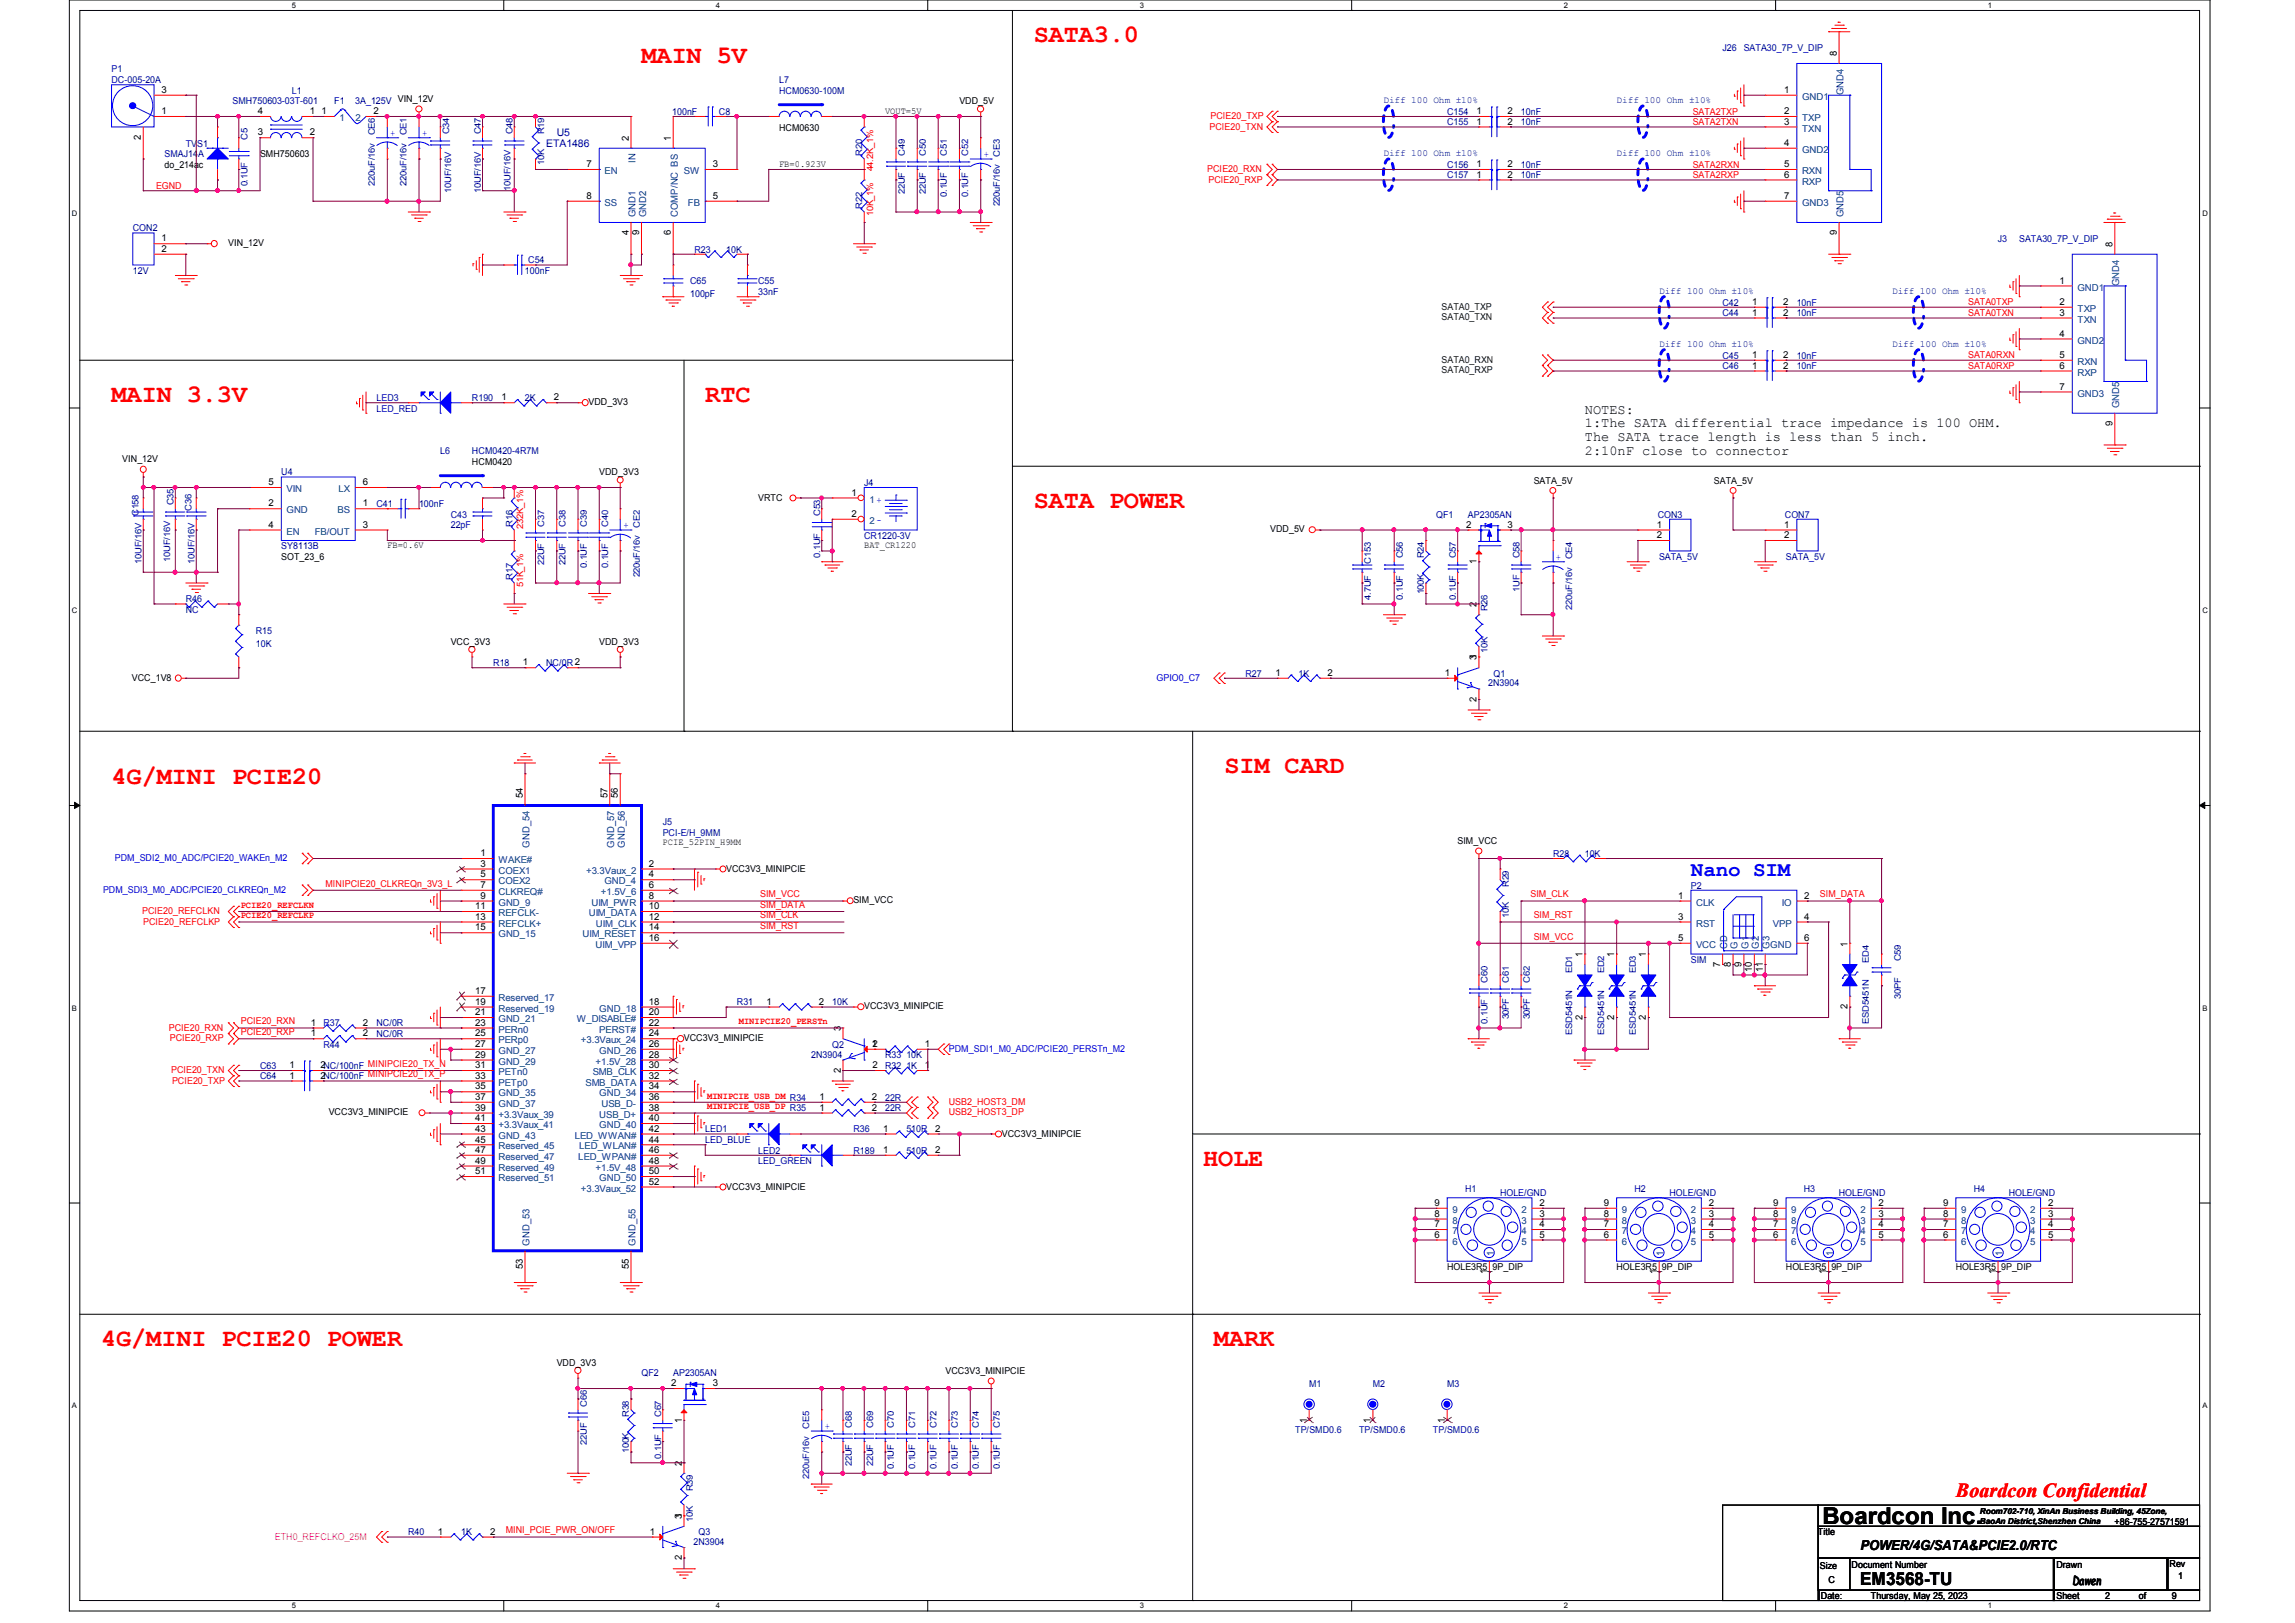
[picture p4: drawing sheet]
<svg xmlns="http://www.w3.org/2000/svg" width="297mm" height="210mm" viewBox="0 0 297 210" stroke-linecap="round" stroke-linejoin="round" font-family="sans-serif">
<defs><g id="words">
<g font-size="3.3" fill="#f00">
<text x="133.8" y="5.4">SATA3.0</text>
<text x="83" y="8.2">MAIN 5V</text>
<text x="14.4" y="52.1">MAIN 3.3V</text>
<text x="91.3" y="52.1">RTC</text>
<text x="133.8" y="65.8">SATA POWER</text>
<text x="14.4" y="101.4">4G/MINI PCIE20</text>
<text x="158.4" y="100.1">SIM CARD</text>
<text x="155.7" y="150.8">HOLE</text>
<text x="13.1" y="174.2">4G/MINI PCIE20 POWER</text>
<text x="157.1" y="174.2">MARK</text>
</g>
<text font-size="3" x="235.8" y="197.2">Boardcon Inc.</text>
<text font-size="2.7" fill="#00f" x="218.8" y="113.4">Nano SIM</text>
<text font-size="2.6" fill="#f00" x="253.1" y="193.8">Boardcon Confidential</text>
<text font-size="2.3" x="240.7" y="205.1">EM3568-TU</text>
<g font-size="1.8">
<text x="205.1" y="53.5">NOTES:</text>
<text x="205.1" y="55.3">1:The SATA differential trace impedance is 100 OHM.</text>
<text x="205.1" y="57.1">The SATA trace length is less than 5 inch.</text>
<text x="205.1" y="58.8">2:10nF close to connector</text>
<text x="240.8" y="200.5">POWER/4G/SATA&amp;PCIE2.0/RTC</text>
</g>
<text font-size="1.6" x="268.2" y="205.1">Dawen</text>
<g font-size="1.4" fill="#000080">
<text x="72" y="17.7">U5</text>
<text x="70.7" y="19.1">ETA1486</text>
</g>
<g font-size="1.2" fill="#000080">
<text x="14.4" y="9.4">P1</text>
<text x="14.4" y="10.7">DC-005-20A</text>
<text x="100.8" y="10.7">L7</text>
<text x="222.9" y="6.6">J26</text>
<text x="225.7" y="6.6">SATA30_7P_V_DIP</text>
<text x="30.1" y="13.5">SMH750603-03T-601</text>
<text x="37.8" y="12.1">L1</text>
<text x="43.3" y="13.5">F1</text>
<text x="46" y="13.5">3A_125V VIN_12V</text>
<text x="48.5" y="17.5" transform="rotate(-90 48.5 17.5)">CE6</text>
<text x="52.6" y="17.5" transform="rotate(-90 52.6 17.5)">CE1</text>
<text x="58.1" y="17.4" transform="rotate(-90 58.1 17.4)">C34</text>
<text x="62.2" y="17.4" transform="rotate(-90 62.2 17.4)">C47</text>
<text x="66.3" y="17.4" transform="rotate(-90 66.3 17.4)">C48</text>
<text x="70.4" y="17.4" transform="rotate(-90 70.4 17.4)">R19</text>
<text x="87" y="14.9">100nF</text>
<text x="93" y="14.9">C8</text>
<text x="100.8" y="12.1">HCM0630-100M</text>
<text x="179" y="13.3">Diff 100 Ohm ±10%</text>
<text x="187.3" y="16.2">C155</text>
<text x="187.3" y="14.9">C154</text>
<text x="196.8" y="16.2">10nF</text>
<text x="196.8" y="14.9">10nF</text>
<text x="209.2" y="13.3">Diff 100 Ohm ±10%</text>
<text x="21.3" y="20.3">SMAJ14A</text>
<text x="24" y="19">TVS1</text>
<text x="32" y="18.1" transform="rotate(-90 32 18.1)">C5</text>
<text x="70.4" y="21.4" transform="rotate(-90 70.4 21.4)">10K</text>
<text x="111.6" y="20.2" transform="rotate(-90 111.6 20.2)">R20</text>
<text x="117.1" y="20.2" transform="rotate(-90 117.1 20.2)">C49</text>
<text x="119.8" y="20.2" transform="rotate(-90 119.8 20.2)">C50</text>
<text x="122.5" y="20.2" transform="rotate(-90 122.5 20.2)">C51</text>
<text x="125.3" y="20.2" transform="rotate(-90 125.3 20.2)">C52</text>
<text x="129.4" y="20.3" transform="rotate(-90 129.4 20.3)">CE3</text>
<text x="179" y="20.2">Diff 100 Ohm ±10%</text>
<text x="187.3" y="21.7">C156</text>
<text x="187.3" y="23.1">C157</text>
<text x="196.8" y="21.7">10nF</text>
<text x="196.8" y="23.1">10nF</text>
<text x="209.2" y="20.2">Diff 100 Ohm ±10%</text>
<text x="17.2" y="29.9">CON2</text>
<text x="32" y="24.1" transform="rotate(-90 32 24.1)">0.1UF</text>
<text x="48.5" y="24" transform="rotate(-90 48.5 24)">220uF/16v</text>
<text x="52.6" y="24" transform="rotate(-90 52.6 24)">220uF/16v</text>
<text x="58.4" y="24.9" transform="rotate(-90 58.4 24.9)">10UF/16V</text>
<text x="62.2" y="24.9" transform="rotate(-90 62.2 24.9)">10UF/16V</text>
<text x="66.1" y="24.7" transform="rotate(-90 66.1 24.7)">10UF/16V</text>
<text x="111.6" y="27" transform="rotate(-90 111.6 27)">R22</text>
<text x="117.1" y="25.1" transform="rotate(-90 117.1 25.1)">22UF</text>
<text x="119.8" y="25.1" transform="rotate(-90 119.8 25.1)">22UF</text>
<text x="122.5" y="25.5" transform="rotate(-90 122.5 25.5)">0.1UF</text>
<text x="125.3" y="25.5" transform="rotate(-90 125.3 25.5)">0.1UF</text>
<text x="129.4" y="26.7" transform="rotate(-90 129.4 26.7)">220uF/16v</text>
<text x="17.2" y="35.4">12V</text>
<text x="67.9" y="35.4">100nF</text>
<text x="68.4" y="34">C54</text>
<text x="89.9" y="32.7">R23</text>
<text x="94" y="32.7">10K</text>
<text x="258.5" y="31.3">J3</text>
<text x="261.3" y="31.3">SATA30_7P_V_DIP</text>
<text x="89.3" y="36.8">C65</text>
<text x="89.3" y="38.4">100pF</text>
<text x="98.1" y="36.8">C55</text>
<text x="98.1" y="38.1">33nF</text>
<text x="214.7" y="38">Diff 100 Ohm ±10%</text>
<text x="222.9" y="39.5">C42</text>
<text x="222.9" y="40.9">C44</text>
<text x="232.5" y="39.5">10nF</text>
<text x="232.5" y="40.9">10nF</text>
<text x="244.9" y="38">Diff 100 Ohm ±10%</text>
<text x="214.7" y="44.9">Diff 100 Ohm ±10%</text>
<text x="222.9" y="46.4">C45</text>
<text x="222.9" y="47.8">C46</text>
<text x="232.5" y="46.4">10nF</text>
<text x="232.5" y="47.8">10nF</text>
<text x="244.9" y="44.9">Diff 100 Ohm ±10%</text>
<text x="48.7" y="51.9">LED3</text>
<text x="48.7" y="53.3">LED_RED</text>
<text x="61.1" y="51.9">R190</text>
<text x="67.9" y="51.9">2K</text>
<text x="57" y="58.7">L6</text>
<text x="61.1" y="58.7">HCM0420-4R7M</text>
<text x="22.4" y="65.4" transform="rotate(-90 22.4 65.4)">C35</text>
<text x="36.4" y="61.5">U4</text>
<text x="48.7" y="65.6">C41</text>
<text x="54.2" y="65.6">100nF</text>
<text x="111.8" y="62.9">J4</text>
<text x="17.9" y="66.8" transform="rotate(-90 17.9 66.8)">C158</text>
<text x="24.8" y="66.1" transform="rotate(-90 24.8 66.1)">C36</text>
<text x="36.4" y="71.1">SY8113B</text>
<text x="58.3" y="67">C43</text>
<text x="58.3" y="68.3">22pF</text>
<text x="66.3" y="68.2" transform="rotate(-90 66.3 68.2)">R16</text>
<text x="70.4" y="68.2" transform="rotate(-90 70.4 68.2)">C37</text>
<text x="73.2" y="68.2" transform="rotate(-90 73.2 68.2)">C38</text>
<text x="75.9" y="68.2" transform="rotate(-90 75.9 68.2)">C39</text>
<text x="78.7" y="68.2" transform="rotate(-90 78.7 68.2)">C40</text>
<text x="82.8" y="68.3" transform="rotate(-90 82.8 68.3)">CE2</text>
<text x="106.1" y="66.8" transform="rotate(-90 106.1 66.8)">C53</text>
<text x="111.8" y="69.7">CR1220-3V</text>
<text x="185.9" y="67">QF1</text>
<text x="190" y="67">AP2305AN</text>
<text x="214.5" y="67">CON3</text>
<text x="231" y="67">CON7</text>
<text x="18.3" y="72.9" transform="rotate(-90 18.3 72.9)">10UF/16V</text>
<text x="22" y="72.7" transform="rotate(-90 22 72.7)">10UF/16V</text>
<text x="24" y="77.9">R46</text>
<text x="25.2" y="72.9" transform="rotate(-90 25.2 72.9)">10UF/16V</text>
<text x="66.3" y="75" transform="rotate(-90 66.3 75)">R17</text>
<text x="70.4" y="73.1" transform="rotate(-90 70.4 73.1)">22UF</text>
<text x="73.2" y="73.1" transform="rotate(-90 73.2 73.1)">22UF</text>
<text x="75.9" y="73.5" transform="rotate(-90 75.9 73.5)">0.1UF</text>
<text x="78.7" y="73.5" transform="rotate(-90 78.7 73.5)">0.1UF</text>
<text x="82.8" y="74.7" transform="rotate(-90 82.8 74.7)">220uF/16v</text>
<text x="106.1" y="72.1" transform="rotate(-90 106.1 72.1)">0.1UF</text>
<text x="177.4" y="77.6" transform="rotate(-90 177.4 77.6)">4.7UF</text>
<text x="177.4" y="72.9" transform="rotate(-90 177.4 72.9)">C153</text>
<text x="181.6" y="77.6" transform="rotate(-90 181.6 77.6)">0.1UF</text>
<text x="181.6" y="72.3" transform="rotate(-90 181.6 72.3)">C56</text>
<text x="184.3" y="76.9" transform="rotate(-90 184.3 76.9)">100K</text>
<text x="184.3" y="72.3" transform="rotate(-90 184.3 72.3)">R24</text>
<text x="188.4" y="77.6" transform="rotate(-90 188.4 77.6)">0.1UF</text>
<text x="188.4" y="72.3" transform="rotate(-90 188.4 72.3)">C57</text>
<text x="196.6" y="76.5" transform="rotate(-90 196.6 76.5)">1UF</text>
<text x="196.6" y="72.3" transform="rotate(-90 196.6 72.3)">C58</text>
<text x="203.5" y="72.4" transform="rotate(-90 203.5 72.4)">CE4</text>
<text x="214.7" y="72.4">SATA_5V</text>
<text x="231.1" y="72.4">SATA_5V</text>
<text x="24" y="79.3">NC</text>
<text x="33.1" y="82">R15</text>
<text x="33.1" y="83.7">10K</text>
<text x="192.5" y="79.1" transform="rotate(-90 192.5 79.1)">R26</text>
<text x="203.5" y="78.9" transform="rotate(-90 203.5 78.9)">220uF/16v</text>
<text x="63.8" y="86.1">R18</text>
<text x="70.7" y="86.1">NC/0R2</text>
<text x="161.2" y="87.5">R27</text>
<text x="168" y="87.5">1K</text>
<text x="192.5" y="84.5" transform="rotate(-90 192.5 84.5)">10K</text>
<text x="192.6" y="88.8">2N3904</text>
<text x="193.3" y="87.5">Q1</text>
<text x="85.8" y="106.7">J5</text>
<text x="85.8" y="108.1">PCI-E/H_9MM</text>
<text x="201" y="110.9">R28</text>
<text x="205.1" y="110.9">10K</text>
<text x="195.3" y="118.7" transform="rotate(-90 195.3 118.7)">10K</text>
<text x="195.3" y="114.8" transform="rotate(-90 195.3 114.8)">R29</text>
<text x="218.8" y="115">P2</text>
<text x="203.5" y="125.9" transform="rotate(-90 203.5 125.9)">ED1</text>
<text x="207.6" y="125.9" transform="rotate(-90 207.6 125.9)">ED2</text>
<text x="211.7" y="125.9" transform="rotate(-90 211.7 125.9)">ED3</text>
<text x="218.8" y="124.6">SIM</text>
<text x="241.9" y="124.5" transform="rotate(-90 241.9 124.5)">ED4</text>
<text x="246" y="124.4" transform="rotate(-90 246 124.4)">C59</text>
<text x="95.4" y="130">R31</text>
<text x="107.7" y="130">10K</text>
<text x="192.5" y="127.1" transform="rotate(-90 192.5 127.1)">C60</text>
<text x="195.3" y="131.9" transform="rotate(-90 195.3 131.9)">30PF</text>
<text x="195.3" y="127.1" transform="rotate(-90 195.3 127.1)">C61</text>
<text x="198" y="131.9" transform="rotate(-90 198 131.9)">30PF</text>
<text x="198" y="127.1" transform="rotate(-90 198 127.1)">C62</text>
<text x="246" y="129.2" transform="rotate(-90 246 129.2)">30PF</text>
<text x="41.9" y="135.6">R44</text>
<text x="41.9" y="132.8">R37</text>
<text x="48.7" y="134.2">NC/0R</text>
<text x="48.7" y="132.8">NC/0R</text>
<text x="105" y="136.9">2N3904</text>
<text x="107.7" y="135.6">Q2</text>
<text x="114.5" y="136.9">R33</text>
<text x="117.3" y="136.9">10K</text>
<text x="192.5" y="132.5" transform="rotate(-90 192.5 132.5)">0.1UF</text>
<text x="203.5" y="133.9" transform="rotate(-90 203.5 133.9)">ESD5451N</text>
<text x="207.6" y="133.9" transform="rotate(-90 207.6 133.9)">ESD5451N</text>
<text x="211.7" y="133.9" transform="rotate(-90 211.7 133.9)">ESD5451N</text>
<text x="241.9" y="132.5" transform="rotate(-90 241.9 132.5)">ESD5451N</text>
<text x="33.7" y="138.3">C63</text>
<text x="33.7" y="139.7">C64</text>
<text x="114.5" y="138.3">R32</text>
<text x="114.5" y="143.8">22R</text>
<text x="114.5" y="142.4">22R</text>
<text x="117.3" y="138.3">1K</text>
<text x="91.3" y="146.5">LED1</text>
<text x="91.3" y="147.9">LED_BLUE</text>
<text x="98.1" y="149.3">LED2</text>
<text x="110.4" y="149.3">R189</text>
<text x="110.4" y="146.5">R36</text>
<text x="117.3" y="149.3">510R</text>
<text x="117.3" y="146.5">510R</text>
<text x="98.1" y="150.6">LED_GREEN</text>
<text x="189.6" y="154.2">H1</text>
<text x="194.1" y="154.7">HOLE/GND</text>
<text x="211.5" y="154.2">H2</text>
<text x="216" y="154.7">HOLE/GND</text>
<text x="233.4" y="154.2">H3</text>
<text x="238" y="154.7">HOLE/GND</text>
<text x="255.4" y="154.2">H4</text>
<text x="259.9" y="154.7">HOLE/GND</text>
<text x="83" y="178.1">QF2</text>
<text x="87.1" y="178.1">AP2305AN</text>
<text x="169.4" y="179.5">M1</text>
<text x="177.7" y="179.5">M2</text>
<text x="187.3" y="179.5">M3</text>
<text x="75.9" y="182" transform="rotate(-90 75.9 182)">C66</text>
<text x="81.4" y="183.3" transform="rotate(-90 81.4 183.3)">R38</text>
<text x="85.5" y="183.3" transform="rotate(-90 85.5 183.3)">C67</text>
<text x="104.7" y="184.9" transform="rotate(-90 104.7 184.9)">CE5</text>
<text x="110.2" y="184.7" transform="rotate(-90 110.2 184.7)">C68</text>
<text x="113" y="184.7" transform="rotate(-90 113 184.7)">C69</text>
<text x="115.7" y="184.7" transform="rotate(-90 115.7 184.7)">C70</text>
<text x="118.4" y="184.7" transform="rotate(-90 118.4 184.7)">C71</text>
<text x="121.2" y="184.7" transform="rotate(-90 121.2 184.7)">C72</text>
<text x="123.9" y="184.7" transform="rotate(-90 123.9 184.7)">C73</text>
<text x="126.7" y="184.7" transform="rotate(-90 126.7 184.7)">C74</text>
<text x="129.4" y="184.7" transform="rotate(-90 129.4 184.7)">C75</text>
<text x="167.6" y="185.5">TP/SMD0.6</text>
<text x="175.9" y="185.5">TP/SMD0.6</text>
<text x="185.4" y="185.5">TP/SMD0.6</text>
<text x="75.9" y="186.9" transform="rotate(-90 75.9 186.9)">22UF</text>
<text x="81.4" y="188" transform="rotate(-90 81.4 188)">100K</text>
<text x="85.5" y="188.7" transform="rotate(-90 85.5 188.7)">0.1UF</text>
<text x="104.7" y="191.3" transform="rotate(-90 104.7 191.3)">220uF/16v</text>
<text x="110.2" y="189.7" transform="rotate(-90 110.2 189.7)">22UF</text>
<text x="113" y="189.7" transform="rotate(-90 113 189.7)">22UF</text>
<text x="115.7" y="190.1" transform="rotate(-90 115.7 190.1)">0.1UF</text>
<text x="118.4" y="190.1" transform="rotate(-90 118.4 190.1)">0.1UF</text>
<text x="121.2" y="190.1" transform="rotate(-90 121.2 190.1)">0.1UF</text>
<text x="123.9" y="190.1" transform="rotate(-90 123.9 190.1)">0.1UF</text>
<text x="126.7" y="190.1" transform="rotate(-90 126.7 190.1)">0.1UF</text>
<text x="129.4" y="190.1" transform="rotate(-90 129.4 190.1)">0.1UF</text>
<text x="89.7" y="196.9" transform="rotate(-90 89.7 196.9)">10K</text>
<text x="89.7" y="193" transform="rotate(-90 89.7 193)">R39</text>
<text x="52.8" y="198.6">R40</text>
<text x="59.7" y="198.6">1K</text>
<text x="89.7" y="199.9">2N3904</text>
<text x="90.4" y="198.6">Q3</text>
</g>
<g font-size="1.2">
<text x="237.7" y="7.2" transform="rotate(-90 237.7 7.2)">8</text>
<text x="20.9" y="12">3</text>
<text x="20.9" y="14.8">1</text>
<text x="33.4" y="14.8">4</text>
<text x="33.4" y="17.5">3</text>
<text x="40.1" y="14.8">1</text>
<text x="40.1" y="17.5">2</text>
<text x="41.6" y="14.8">1</text>
<text x="48.3" y="14.8">2</text>
<text x="100.8" y="16.9">HCM0630</text>
<text x="114.5" y="14.7">VOUT=5V</text>
<text x="124.2" y="13.5">VDD_5V</text>
<text x="191.1" y="16.1">1</text>
<text x="191.1" y="14.8">1</text>
<text x="195.1" y="16.1">2</text>
<text x="195.1" y="14.8">2</text>
<text x="230.9" y="12">1</text>
<text x="230.9" y="14.8">2</text>
<text x="230.9" y="16.1">3</text>
<text x="18.2" y="18.1" transform="rotate(-90 18.2 18.1)">2</text>
<text x="21.3" y="21.7">do_214ac</text>
<text x="33.7" y="20.3">SMH750603</text>
<text x="75.9" y="21.6">7</text>
<text x="81.4" y="18.2" transform="rotate(-90 81.4 18.2)">2</text>
<text x="86.8" y="18.2" transform="rotate(-90 86.8 18.2)">1</text>
<text x="92.2" y="21.6">3</text>
<text x="100.8" y="21.6">FB=0.923V</text>
<text x="191.1" y="21.6">1</text>
<text x="191.1" y="23">1</text>
<text x="195.1" y="21.6">2</text>
<text x="195.1" y="23">2</text>
<text x="230.9" y="18.9">4</text>
<text x="230.9" y="21.6">5</text>
<text x="230.9" y="23">6</text>
<text x="75.9" y="25.7">8</text>
<text x="92.2" y="25.7">5</text>
<text x="230.9" y="25.7">7</text>
<text x="20.9" y="31.2">1</text>
<text x="20.9" y="32.6">2</text>
<text x="29.5" y="31.8">VIN_12V</text>
<text x="81.4" y="30.4" transform="rotate(-90 81.4 30.4)">4</text>
<text x="82.7" y="30.4" transform="rotate(-90 82.7 30.4)">9</text>
<text x="86.8" y="30.4" transform="rotate(-90 86.8 30.4)">6</text>
<text x="237.7" y="30.4" transform="rotate(-90 237.7 30.4)">9</text>
<text x="273.4" y="31.9" transform="rotate(-90 273.4 31.9)">8</text>
<text x="226.8" y="39.5">1</text>
<text x="226.8" y="40.9">1</text>
<text x="230.7" y="39.5">2</text>
<text x="230.7" y="40.9">2</text>
<text x="266.5" y="36.7">1</text>
<text x="266.5" y="39.5">2</text>
<text x="266.5" y="40.9">3</text>
<text x="226.8" y="46.3">1</text>
<text x="226.8" y="47.7">1</text>
<text x="230.7" y="46.3">2</text>
<text x="230.7" y="47.7">2</text>
<text x="266.5" y="43.6">4</text>
<text x="266.5" y="46.3">5</text>
<text x="266.5" y="47.7">6</text>
<text x="64.9" y="51.8">1</text>
<text x="71.7" y="51.8">2</text>
<text x="76.2" y="52.4">VDD_3V3</text>
<text x="266.5" y="50.4">7</text>
<text x="15.8" y="59.8">VIN_12V</text>
<text x="273.4" y="55.1" transform="rotate(-90 273.4 55.1)">9</text>
<text x="34.8" y="65.5">2</text>
<text x="34.8" y="62.8">5</text>
<text x="46.9" y="62.8">6</text>
<text x="46.9" y="65.5">1</text>
<text x="61.1" y="60.1">HCM0420</text>
<text x="77.5" y="61.5">VDD_3V3</text>
<text x="98.1" y="64.8">VRTC</text>
<text x="110.2" y="64.1">1</text>
<text x="198.5" y="62.6">SATA_5V</text>
<text x="221.8" y="62.6">SATA_5V</text>
<text x="34.8" y="68.3">4</text>
<text x="46.9" y="68.3">3</text>
<text x="50.1" y="71">FB=0.6V</text>
<text x="110.2" y="66.9">2</text>
<text x="111.8" y="71">BAT_CR1220</text>
<text x="164.4" y="68.9">VDD_5V</text>
<text x="189.7" y="68.3">2</text>
<text x="195.1" y="68.3">3</text>
<text x="214.4" y="68.3">1</text>
<text x="214.4" y="69.6">2</text>
<text x="230.9" y="68.3">1</text>
<text x="230.9" y="69.6">2</text>
<text x="36.4" y="72.4">SOT_23_6</text>
<text x="191.1" y="72.9" transform="rotate(-90 191.1 72.9)">1</text>
<text x="58.3" y="83.4">VCC_3V3</text>
<text x="77.5" y="83.4">VDD_3V3</text>
<text x="191.1" y="78.6" transform="rotate(-90 191.1 78.6)">2</text>
<text x="17.1" y="88.1">VCC_1V8</text>
<text x="67.6" y="86.1">1</text>
<text x="165.1" y="87.5">1</text>
<text x="171.8" y="87.5">2</text>
<text x="187" y="87.5">1</text>
<text x="191.1" y="85.4" transform="rotate(-90 191.1 85.4)">31</text>
<text x="191.1" y="90.8" transform="rotate(-90 191.1 90.8)">2</text>
<text x="67.6" y="103.3" transform="rotate(-90 67.6 103.3)">54</text>
<text x="78.6" y="103.3" transform="rotate(-90 78.6 103.3)">57</text>
<text x="80" y="103.3" transform="rotate(-90 80 103.3)">56</text>
<text x="62.2" y="110.8">1</text>
<text x="62.2" y="112.1">3</text>
<text x="62.2" y="113.5">5</text>
<text x="84" y="112.1">2</text>
<text x="84" y="113.5">4</text>
<text x="85.8" y="109.3">PCIE_52PIN_H9MM</text>
<text x="94" y="112.8">VCC3V3_MINIPCIE</text>
<text x="188.6" y="109.2">SIM_VCC</text>
<text x="61.5" y="117.6">11</text>
<text x="61.5" y="119">13</text>
<text x="62.2" y="114.9">7</text>
<text x="62.2" y="116.3">9</text>
<text x="84" y="114.9">6</text>
<text x="84" y="116.3">8</text>
<text x="84" y="117.6">10</text>
<text x="84" y="119">12</text>
<text x="110.4" y="116.9">SIM_VCC</text>
<text x="217.2" y="119">3</text>
<text x="217.2" y="116.3">1</text>
<text x="233.5" y="116.3">2</text>
<text x="233.5" y="119">4</text>
<text x="61.5" y="120.4">15</text>
<text x="84" y="120.4">14</text>
<text x="84" y="121.8">16</text>
<text x="204.8" y="123.8" transform="rotate(-90 204.8 123.8)">1</text>
<text x="208.9" y="123.8" transform="rotate(-90 208.9 123.8)">1</text>
<text x="213" y="123.8" transform="rotate(-90 213 123.8)">1</text>
<text x="217.2" y="121.8">5</text>
<text x="222.6" y="125.1" transform="rotate(-90 222.6 125.1)">7</text>
<text x="224" y="125.1" transform="rotate(-90 224 125.1)">8</text>
<text x="225.4" y="125.1" transform="rotate(-90 225.4 125.1)">9</text>
<text x="226.7" y="125.8" transform="rotate(-90 226.7 125.8)">10</text>
<text x="228.1" y="125.8" transform="rotate(-90 228.1 125.8)">11</text>
<text x="233.5" y="121.8">6</text>
<text x="239.1" y="122.5" transform="rotate(-90 239.1 122.5)">1</text>
<text x="61.5" y="128.6">17</text>
<text x="61.5" y="130">19</text>
<text x="61.5" y="131.4">21</text>
<text x="84" y="130">18</text>
<text x="84" y="131.4">20</text>
<text x="99.2" y="130">1</text>
<text x="106" y="130">2</text>
<text x="111.8" y="130.6">VCC3V3_MINIPCIE</text>
<text x="204.8" y="132" transform="rotate(-90 204.8 132)">2</text>
<text x="208.9" y="132" transform="rotate(-90 208.9 132)">2</text>
<text x="213" y="132" transform="rotate(-90 213 132)">2</text>
<text x="239.1" y="130.6" transform="rotate(-90 239.1 130.6)">2</text>
<text x="40.2" y="134.1">1</text>
<text x="40.2" y="132.7">1</text>
<text x="46.9" y="134.1">2</text>
<text x="46.9" y="132.7">2</text>
<text x="61.5" y="132.7">23</text>
<text x="61.5" y="134.1">25</text>
<text x="61.5" y="135.5">27</text>
<text x="61.5" y="136.9">29</text>
<text x="84" y="132.7">22</text>
<text x="84" y="134.1">24</text>
<text x="84" y="135.5">26</text>
<text x="84" y="136.9">28</text>
<text x="88.5" y="134.7">VCC3V3_MINIPCIE</text>
<text x="108.8" y="133.4" transform="rotate(-90 108.8 133.4)">3</text>
<text x="112.8" y="135.5">1</text>
<text x="112.9" y="135.5">2</text>
<text x="119.7" y="135.5">1</text>
<text x="37.5" y="138.2">1</text>
<text x="37.5" y="139.6">1</text>
<text x="41.5" y="138.2">2NC/100nF MINIPCIE20_TX_N</text>
<text x="41.5" y="139.6">2NC/100nF MINIPCIE20_TX_P</text>
<text x="61.5" y="138.2">31</text>
<text x="61.5" y="139.6">33</text>
<text x="61.5" y="141">35</text>
<text x="61.5" y="142.3">37</text>
<text x="61.5" y="143.7">39</text>
<text x="84" y="138.2">30</text>
<text x="84" y="139.6">32</text>
<text x="84" y="141">34</text>
<text x="84" y="142.3">36</text>
<text x="84" y="143.7">38</text>
<text x="106" y="143.7">1</text>
<text x="106" y="142.3">1</text>
<text x="108.8" y="138.8" transform="rotate(-90 108.8 138.8)">2</text>
<text x="112.8" y="143.7">2</text>
<text x="112.8" y="142.3">2</text>
<text x="112.9" y="138.2">2</text>
<text x="119.7" y="138.2">1</text>
<text x="42.5" y="144.3">VCC3V3_MINIPCIE</text>
<text x="61.5" y="145.1">41</text>
<text x="61.5" y="146.4">43</text>
<text x="61.5" y="147.8">45</text>
<text x="61.5" y="149.2">47</text>
<text x="84" y="145.1">40</text>
<text x="84" y="146.4">42</text>
<text x="84" y="147.8">44</text>
<text x="84" y="149.2">46</text>
<text x="114.3" y="149.2">1</text>
<text x="114.3" y="146.4">1</text>
<text x="121" y="149.2">2</text>
<text x="121" y="146.4">2</text>
<text x="129.7" y="147.1">VCC3V3_MINIPCIE</text>
<text x="61.5" y="150.6">49</text>
<text x="61.5" y="151.9">51</text>
<text x="84" y="150.6">48</text>
<text x="84" y="151.9">50</text>
<text x="84" y="153.3">52</text>
<text x="94" y="153.9">VCC3V3_MINIPCIE</text>
<text x="185.6" y="156">9</text>
<text x="185.6" y="157.4">8</text>
<text x="185.6" y="158.8">7</text>
<text x="185.6" y="160.1">6</text>
<text x="199.2" y="156">2</text>
<text x="199.2" y="157.4">3</text>
<text x="199.2" y="158.8">4</text>
<text x="199.2" y="160.1">5</text>
<text x="207.6" y="156">9</text>
<text x="207.6" y="157.4">8</text>
<text x="207.6" y="158.8">7</text>
<text x="207.6" y="160.1">6</text>
<text x="221.1" y="156">2</text>
<text x="221.1" y="157.4">3</text>
<text x="221.1" y="158.8">4</text>
<text x="221.1" y="160.1">5</text>
<text x="229.5" y="156">9</text>
<text x="229.5" y="157.4">8</text>
<text x="229.5" y="158.8">7</text>
<text x="229.5" y="160.1">6</text>
<text x="243.1" y="156">2</text>
<text x="243.1" y="157.4">3</text>
<text x="243.1" y="158.8">4</text>
<text x="243.1" y="160.1">5</text>
<text x="251.4" y="156">9</text>
<text x="251.4" y="157.4">8</text>
<text x="251.4" y="158.8">7</text>
<text x="251.4" y="160.1">6</text>
<text x="265" y="156">2</text>
<text x="265" y="157.4">3</text>
<text x="265" y="158.8">4</text>
<text x="265" y="160.1">5</text>
<text x="67.6" y="164.2" transform="rotate(-90 67.6 164.2)">53</text>
<text x="81.4" y="164.2" transform="rotate(-90 81.4 164.2)">55</text>
<text x="187.3" y="164.3">HOLE3R5_9P_DIP</text>
<text x="192.4" y="164.8" transform="rotate(-90 192.4 164.8)">1</text>
<text x="209.2" y="164.3">HOLE3R5_9P_DIP</text>
<text x="214.4" y="164.8" transform="rotate(-90 214.4 164.8)">1</text>
<text x="231.1" y="164.3">HOLE3R5_9P_DIP</text>
<text x="236.3" y="164.8" transform="rotate(-90 236.3 164.8)">1</text>
<text x="253.1" y="164.3">HOLE3R5_9P_DIP</text>
<text x="258.3" y="164.8" transform="rotate(-90 258.3 164.8)">1</text>
<text x="72" y="176.7">VDD_3V3</text>
<text x="86.9" y="179.4">2</text>
<text x="92.2" y="179.4">3</text>
<text x="122.4" y="177.8">VCC3V3_MINIPCIE</text>
<text x="88.2" y="184.1" transform="rotate(-90 88.2 184.1)">1</text>
<text x="169.1" y="184.1" transform="rotate(-90 169.1 184.1)">1</text>
<text x="177.4" y="184.1" transform="rotate(-90 177.4 184.1)">1</text>
<text x="187" y="184.1" transform="rotate(-90 187 184.1)">1</text>
<text x="88.2" y="189.7" transform="rotate(-90 88.2 189.7)">2</text>
<text x="88.2" y="196.5" transform="rotate(-90 88.2 196.5)">31</text>
<text x="273.7" y="197.3">+86-755-27571591</text>
<text x="56.7" y="198.6">1</text>
<text x="63.4" y="198.6">2</text>
<text x="84.1" y="198.6">1</text>
<text x="88.2" y="201.9" transform="rotate(-90 88.2 201.9)">2</text>
<text x="235.3" y="198.6">Title</text>
<text x="235.5" y="203">Size</text>
<text x="239.6" y="202.9">Document Number</text>
<text x="266.1" y="202.9">Drawn</text>
<text x="280.8" y="202.7">Rev</text>
<text x="235.6" y="206.9">Date:</text>
<text x="236.6" y="204.8">C</text>
<text x="242.1" y="206.9">Thursday, May 25, 2023</text>
<text x="266.1" y="206.9">Sheet</text>
<text x="272.4" y="206.9">2</text>
<text x="276.8" y="206.9">of</text>
<text x="281.1" y="206.9">9</text>
<text x="281.9" y="204.3">1</text>
</g>
<g font-size="1.2" fill="#004080">
<text x="43.9" y="15.7">1</text>
<text x="46" y="15.7">2</text>
<text x="233.2" y="12.9">GND1</text>
<text x="233.2" y="15.7">TXP</text>
<text x="233.2" y="17">TXN</text>
<text x="238.6" y="12.3" transform="rotate(-90 238.6 12.3)">GND4</text>
<text x="78.2" y="22.5">EN</text>
<text x="82.2" y="21.1" transform="rotate(-90 82.2 21.1)">IN</text>
<text x="88.5" y="22.5">SW</text>
<text x="233.2" y="19.8">GND2</text>
<text x="233.2" y="22.5">RXN</text>
<text x="233.2" y="23.9">RXP</text>
<text x="78.2" y="26.6">SS</text>
<text x="82.2" y="28.1" transform="rotate(-90 82.2 28.1)">GND1</text>
<text x="83.6" y="28.1" transform="rotate(-90 83.6 28.1)">GND2</text>
<text x="87.7" y="28.1" transform="rotate(-90 87.7 28.1)">COMP/NC BS</text>
<text x="89" y="26.6">FB</text>
<text x="233.2" y="26.6">GND3</text>
<text x="238.6" y="28.1" transform="rotate(-90 238.6 28.1)">GND5</text>
<text x="268.8" y="37.6">GND1</text>
<text x="268.8" y="40.3">TXP</text>
<text x="268.8" y="41.7">TXN</text>
<text x="274.3" y="37" transform="rotate(-90 274.3 37)">GND4</text>
<text x="268.8" y="44.5">GND2</text>
<text x="268.8" y="47.2">RXN</text>
<text x="268.8" y="48.6">RXP</text>
<text x="268.8" y="51.3">GND3</text>
<text x="274.3" y="52.8" transform="rotate(-90 274.3 52.8)">GND5</text>
<text x="37.1" y="63.7">VIN</text>
<text x="43.8" y="63.7">LX</text>
<text x="112.5" y="65">1 +</text>
<text x="37.1" y="69.2">EN</text>
<text x="37.1" y="66.4">GND</text>
<text x="40.7" y="69.2">FB/OUT</text>
<text x="43.7" y="66.4">BS</text>
<text x="112.5" y="67.8">2 -</text>
<text x="64.5" y="111.7">WAKE#</text>
<text x="64.5" y="113">COEX1</text>
<text x="68.5" y="109.7" transform="rotate(-90 68.5 109.7)">GND_54</text>
<text x="75.9" y="113">+3.3Vaux_2</text>
<text x="79.5" y="109.7" transform="rotate(-90 79.5 109.7)">GND_57</text>
<text x="80.9" y="109.7" transform="rotate(-90 80.9 109.7)">GND_56</text>
<text x="64.5" y="114.4">COEX2</text>
<text x="64.5" y="115.8">CLKREQ#</text>
<text x="64.5" y="117.2">GND_9</text>
<text x="64.5" y="118.5">REFCLK-</text>
<text x="64.5" y="119.9">REFCLK+</text>
<text x="76.2" y="118.5">UIM_DATA</text>
<text x="76.5" y="117.2">UIM_PWR</text>
<text x="77.1" y="119.9">UIM_CLK</text>
<text x="77.8" y="115.8">+1.5V_6</text>
<text x="78.2" y="114.4">GND_4</text>
<text x="219.5" y="119.9">RST</text>
<text x="219.5" y="117.2">CLK</text>
<text x="229.4" y="119.9">VPP</text>
<text x="230.6" y="117.2">IO</text>
<text x="64.5" y="121.3">GND_15</text>
<text x="75.4" y="121.3">UIM_RESET</text>
<text x="77.1" y="122.6">UIM_VPP</text>
<text x="219.5" y="122.6">VCC</text>
<text x="223.5" y="122.8" transform="rotate(-90 223.5 122.8)">CD</text>
<text x="224.9" y="122.8" transform="rotate(-90 224.9 122.8)">G</text>
<text x="226.3" y="122.8" transform="rotate(-90 226.3 122.8)">G1</text>
<text x="227.6" y="122.8" transform="rotate(-90 227.6 122.8)">G2</text>
<text x="229" y="122.8" transform="rotate(-90 229 122.8)">G3</text>
<text x="229.1" y="122.6">GND</text>
<text x="64.5" y="129.5">Reserved_17</text>
<text x="64.5" y="130.9">Reserved_19</text>
<text x="77.6" y="130.9">GND_18</text>
<text x="64.5" y="132.2">GND_21</text>
<text x="64.5" y="133.6">PERn0</text>
<text x="64.5" y="135">PERp0</text>
<text x="64.5" y="136.4">GND_27</text>
<text x="64.5" y="137.8">GND_29</text>
<text x="74.6" y="132.2">W_DISABLE#</text>
<text x="75.2" y="135">+3.3Vaux_24</text>
<text x="77.1" y="137.8">+1.5V_28</text>
<text x="77.6" y="133.6">PERST#</text>
<text x="77.6" y="136.4">GND_26</text>
<text x="64.5" y="139.1">PETn0</text>
<text x="64.5" y="140.5">PETp0</text>
<text x="64.5" y="141.9">GND_35</text>
<text x="64.5" y="143.2">GND_37</text>
<text x="75.8" y="140.5">SMB_DATA</text>
<text x="76.7" y="139.1">SMB_CLK</text>
<text x="77.6" y="141.9">GND_34</text>
<text x="77.8" y="143.2">USB_D-</text>
<text x="64.5" y="144.6">+3.3Vaux_39</text>
<text x="64.5" y="146">+3.3Vaux_41</text>
<text x="64.5" y="147.3">GND_43</text>
<text x="64.5" y="148.7">Reserved_45</text>
<text x="74.4" y="147.3">LED_WWAN#</text>
<text x="75" y="148.7">LED_WLAN#</text>
<text x="77.6" y="144.6">USB_D+</text>
<text x="77.6" y="146">GND_40</text>
<text x="64.5" y="150.1">Reserved_47</text>
<text x="64.5" y="151.5">Reserved_49</text>
<text x="64.5" y="152.8">Reserved_51</text>
<text x="74.8" y="150.1">LED_WPAN#</text>
<text x="75.2" y="154.2">+3.3Vaux_52</text>
<text x="77.1" y="151.5">+1.5V_48</text>
<text x="77.6" y="152.8">GND_50</text>
<text x="68.5" y="161.2" transform="rotate(-90 68.5 161.2)">GND_53</text>
<text x="82.2" y="161.2" transform="rotate(-90 82.2 161.2)">GND_55</text>
<text x="188" y="156.9">9</text>
<text x="188" y="158.3">8</text>
<text x="188" y="159.7">7</text>
<text x="188" y="161">6</text>
<text x="196.9" y="156.9">2</text>
<text x="196.9" y="158.3">3</text>
<text x="196.9" y="159.7">4</text>
<text x="196.9" y="161">5</text>
<text x="209.9" y="156.9">9</text>
<text x="209.9" y="158.3">8</text>
<text x="209.9" y="159.7">7</text>
<text x="209.9" y="161">6</text>
<text x="218.8" y="156.9">2</text>
<text x="218.8" y="158.3">3</text>
<text x="218.8" y="159.7">4</text>
<text x="218.8" y="161">5</text>
<text x="231.8" y="156.9">9</text>
<text x="231.8" y="158.3">8</text>
<text x="231.8" y="159.7">7</text>
<text x="231.8" y="161">6</text>
<text x="240.8" y="156.9">2</text>
<text x="240.8" y="158.3">3</text>
<text x="240.8" y="159.7">4</text>
<text x="240.8" y="161">5</text>
<text x="253.8" y="156.9">9</text>
<text x="253.8" y="158.3">8</text>
<text x="253.8" y="159.7">7</text>
<text x="253.8" y="161">6</text>
<text x="262.7" y="156.9">2</text>
<text x="262.7" y="158.3">3</text>
<text x="262.7" y="159.7">4</text>
<text x="262.7" y="161">5</text>
<text x="193.3" y="162.5" transform="rotate(-90 193.3 162.5)">1</text>
<text x="215.3" y="162.5" transform="rotate(-90 215.3 162.5)">1</text>
<text x="237.2" y="162.5" transform="rotate(-90 237.2 162.5)">1</text>
<text x="259.2" y="162.5" transform="rotate(-90 259.2 162.5)">1</text>
</g>
<g font-size="1.2" fill="#00f">
<text x="50.5" y="17.6">+</text>
<text x="54.6" y="17.6">+</text>
<text x="127.3" y="20.3">+</text>
<text x="80.7" y="68.3">+</text>
<text x="201.4" y="72.5">+</text>
<text x="149.7" y="88.1">GPIO0_C7</text>
<text x="14.9" y="111.4">PDM_SDI2_M0_ADC/PCIE20_WAKEn_M2</text>
<text x="13.3" y="115.5">PDM_SDI3_M0_ADC/PCIE20_CLKREQn_M2</text>
<text x="122.8" y="136.1">PDM_SDI1_M0_ADC/PCIE20_PERSTn_M2</text>
<text x="106.7" y="184.9">+</text>
</g>
<g font-size="1.2" fill="#f00">
<text x="156.5" y="16.8">PCIE20_TXN</text>
<text x="156.7" y="15.4">PCIE20_TXP</text>
<text x="219.1" y="14.8">SATA2TXP</text>
<text x="219.1" y="16.2">SATA2TXN</text>
<text x="113" y="22.2" transform="rotate(-90 113 22.2)">44.2K_1%</text>
<text x="156.2" y="22.3">PCIE20_RXN</text>
<text x="156.4" y="23.6">PCIE20_RXP</text>
<text x="219.1" y="21.7">SATA2RXN</text>
<text x="219.1" y="23">SATA2RXP</text>
<text x="20.2" y="24.4">EGND</text>
<text x="113" y="28" transform="rotate(-90 113 28)">10K_1%</text>
<text x="254.7" y="39.5">SATA0TXP</text>
<text x="254.7" y="40.9">SATA0TXN</text>
<text x="254.7" y="46.4">SATA0RXN</text>
<text x="254.7" y="47.8">SATA0RXP</text>
<text x="67.7" y="68.4" transform="rotate(-90 67.7 68.4)">232K_1%</text>
<text x="67.7" y="76" transform="rotate(-90 67.7 76)">51K_1%</text>
<text x="18.4" y="118.3">PCIE20_REFCLKN</text>
<text x="18.5" y="119.6">PCIE20_REFCLKP</text>
<text x="31.2" y="117.5">PCIE20_REFCLKN</text>
<text x="31.2" y="118.8">PCIE20_REFCLKP</text>
<text x="42.1" y="114.7">MINIPCIE20_CLKREQn_3V3_L</text>
<text x="98.4" y="116.1">SIM_VCC</text>
<text x="98.4" y="117.5">SIM_DATA</text>
<text x="98.4" y="118.8">SIM_CLK</text>
<text x="198.1" y="116.1">SIM_CLK</text>
<text x="198.5" y="118.8">SIM_RST</text>
<text x="235.5" y="116.1">SIM_DATA</text>
<text x="98.4" y="120.2">SIM_RST</text>
<text x="198.5" y="121.6">SIM_VCC</text>
<text x="21.8" y="133.3">PCIE20_RXN</text>
<text x="22" y="134.7">PCIE20_RXP</text>
<text x="31.2" y="132.5">PCIE20_RXN</text>
<text x="31.2" y="133.9">PCIE20_RXP</text>
<text x="95.6" y="132.5">MINIPCIE20_PERSTn</text>
<text x="22.1" y="138.9">PCIE20_TXN</text>
<text x="22.3" y="140.2">PCIE20_TXP</text>
<text x="91.5" y="142.2">MINIPCIE_USB_DM R34</text>
<text x="91.5" y="143.6">MINIPCIE_USB_DP R35</text>
<text x="122.8" y="143">USB2_HOST3_DM</text>
<text x="122.8" y="144.3">USB2_HOST3_DP</text>
<text x="65.4" y="198.4">MINI_PCIE_PWR_ON/OFF</text>
</g>
<g font-size="1.2" fill="#004000">
<text x="186.5" y="41.4">SATA0_TXN</text>
<text x="186.5" y="40.1">SATA0_TXP</text>
<text x="186.5" y="46.9">SATA0_RXN</text>
<text x="186.5" y="48.3">SATA0_RXP</text>
</g>
<text font-size="1.2" fill="#f0f" x="35.6" y="199.3">ETH0_REFCLKO_25M</text>
<g font-size="1.1">
<text x="256.2" y="197.2">BaoAn District,Shenzhen China</text>
<text x="256.2" y="195.9">Room702-710, XinAn Business Building, 45Zone,</text>
</g>
<g font-size="1">
<text x="37.8" y="1">5</text>
<text x="92.6" y="1">4</text>
<text x="147.5" y="1">3</text>
<text x="202.4" y="1">2</text>
<text x="257.2" y="1">1</text>
<text x="9.3" y="27.9">D</text>
<text x="285" y="27.9">D</text>
<text x="9.3" y="79.4">C</text>
<text x="285" y="79.4">C</text>
<text x="9.3" y="130.8">B</text>
<text x="285" y="130.8">B</text>
<text x="9.3" y="182.2">A</text>
<text x="285" y="182.2">A</text>
<text x="37.8" y="208.1">5</text>
<text x="92.6" y="208.1">4</text>
<text x="147.5" y="208.1">3</text>
<text x="202.4" y="208.1">2</text>
<text x="257.2" y="208.1">1</text>
</g>
</g></defs>
<path d="M9 0h277v208.4h-277zM10.3 1.4h274.3v205.7h-274.3z" fill="none" stroke="#000" stroke-width=".13"/>
<g fill="#fff">
<path d="M37.8 .1h.5v1.1h-.5z"/>
<path d="M37.8 207.2h.5v1.1h-.5z"/>
</g>
<path d="M65.2 0v1.4M65.2 207.1v1.3" fill="none" stroke="#000" stroke-width=".13"/>
<g fill="#fff">
<path d="M92.6 .1h.6v1.1h-.6z"/>
<path d="M92.6 207.2h.6v1.1h-.6z"/>
</g>
<path d="M120.1 0v1.4M120.1 207.1v1.3" fill="none" stroke="#000" stroke-width=".13"/>
<g fill="#fff">
<path d="M147.5 .1h.5v1.1h-.5z"/>
<path d="M147.5 207.2h.5v1.1h-.5z"/>
</g>
<path d="M174.9 0v1.4M174.9 207.1v1.3" fill="none" stroke="#000" stroke-width=".13"/>
<g fill="#fff">
<path d="M202.4 .1h.5v1.1h-.5z"/>
<path d="M202.4 207.2h.5v1.1h-.5z"/>
</g>
<path d="M229.8 0v1.4M229.8 207.1v1.3" fill="none" stroke="#000" stroke-width=".13"/>
<g fill="#fff">
<path d="M257.2 .1h.6v1.1h-.6z"/>
<path d="M257.2 207.2h.6v1.1h-.6z"/>
<path d="M9.3 27.1h.7v1.1h-.7z"/>
<path d="M285 27.1h.7v1.1h-.7z"/>
<path d="M9.3 78.5h.7v1.1h-.7z"/>
<path d="M285 78.5h.7v1.1h-.7z"/>
</g>
<path d="M9 52.8h1.3M284.6 52.8h1.4" fill="none" stroke="#000" stroke-width=".13"/>
<g fill="#fff">
<path d="M9.3 129.9h.6v1.1h-.6z"/>
<path d="M285 129.9h.6v1.1h-.6z"/>
</g>
<path d="M9 104.2h1.3M284.6 104.2h1.4" fill="none" stroke="#000" stroke-width=".13"/>
<path d="M9.7 103.8l.6 .4-.6 .4zM284.6 104.2l.7-.4v.8z" fill="#000" stroke="#000" stroke-width=".13"/>
<g fill="#fff">
<path d="M9.3 181.4h.6v1.1h-.6z"/>
<path d="M285 181.4h.6v1.1h-.6z"/>
</g>
<g fill="none" stroke="#000" stroke-width=".13">
<path d="M131 1.4v93.2M10.3 46.6h120.7M88.5 46.6v48M131 46.6h.1M131 60.3h153.6M284.6 60.3h.1M10.3 94.6h274.3M88.5 94.6h.1M131 94.6h.1M154.3 94.6v112.5M284.6 94.6h.1M9 155.7h1.3"/>
<path d="M154.3 146.7h130.3M284.6 146.7h.1M284.6 155.7h1.4M10.3 170.1h274.3M154.3 170.1h.1M284.6 170.1h.1M222.9 194.7h12.4v12.4h-12.4zM235.3 194.7h49.3v2.8h-49.3zM235.3 197.5h49.3v4.1h-49.3zM154.3 207.1h.1M235.3 201.6h4.1v4.1h-4.1zM235.4 205.7h30.5v1.4h-30.5z"/>
<path d="M239.4 201.6h41.1v4.1h-41.1zM265.7 205.7h18.9v1.4h-18.9zM265.7 201.6h.1M265.7 201.6v4.1M265.9 201.6h14.5v4.1h-14.5zM280.5 201.6h4.1v4.1h-4.1z"/>
</g>
<path d="M180.3 15a1.37 1.37 0 0 0-.6-1.3 1.45 1.45 0 0 0-.6 1.4 4.1 4.1 0 0 0 .4 2.6l.2 .1a1.1 1.1 0 0 0 .6-1l.1-.5M213.2 15a1.38 1.38 0 0 0-.6-1.3 1.46 1.46 0 0 0-.6 1.4 4.2 4.2 0 0 0 .4 2.6l.2 .1a1.1 1.1 0 0 0 .6-1l.1-.6M180.3 21.9a1.37 1.37 0 0 0-.6-1.3 1.45 1.45 0 0 0-.6 1.4 4.1 4.1 0 0 0 .4 2.5l.2 .1a1.1 1.1 0 0 0 .6-1l.1-.5M213.2 21.9a1.38 1.38 0 0 0-.6-1.3 1.46 1.46 0 0 0-.6 1.4 4.2 4.2 0 0 0 .4 2.5l.2 .1a1.1 1.1 0 0 0 .6-1l.1-.5M216 39.7a1.38 1.38 0 0 0-.6-1.3 1.46 1.46 0 0 0-.7 1.4 4.2 4.2 0 0 0 .5 2.6l.2 .1a1.1 1.1 0 0 0 .5-1.1l.1-.5M248.9 39.7a1.37 1.37 0 0 0-.6-1.3 1.45 1.45 0 0 0-.7 1.4 4.1 4.1 0 0 0 .5 2.6l.2 .1a1.1 1.1 0 0 0 .6-1.1v-.5M216 46.6a1.38 1.38 0 0 0-.6-1.3 1.46 1.46 0 0 0-.7 1.3 4.2 4.2 0 0 0 .5 2.6l.2 .1a1.1 1.1 0 0 0 .5-1l.1-.5M248.9 46.6a1.37 1.37 0 0 0-.6-1.3 1.45 1.45 0 0 0-.7 1.3 4.1 4.1 0 0 0 .5 2.6l.2 .1a1.1 1.1 0 0 0 .6-1v-.5" fill="none" stroke="#00f" stroke-width=".38" stroke-dasharray=".8 .8"/>
<g fill="none" stroke="#f00" stroke-width=".13">
<path d="M18.5 16.4v4.2M19.9 15.1h4.1M19.9 12.3h4.1M24 12.3h.1M24 15.1h.1M33.7 15.1h.1M33.7 17.8h.1M33.7 15.1h1.3M33.7 17.8h1.3M39.1 15.1h1.4M39.1 17.8h1.4M40.5 15.1h.1"/>
<path d="M40.5 17.8h.1M41.9 15.1h.1M41.9 15.1h1.4M47.4 15.1h1.3M48.7 15.1h.1M50.1 15.1h.1M50.1 15.1v1.3M50.1 19.2v1.4M54.2 15.1h.1M54.2 14.5v.6M57 16.4h.1M57 16.4v1.4"/>
<path d="M57 19.2v1.4M66.5 16.4h.1M66.5 16.4v1.4M66.5 19.2v1.4M81.7 15.1h.1M81.7 15.1v4.1M87.1 15.1h.1M87.1 15.1v4.1M89.9 15.1h.1M89.9 15.1h1.4M92.6 15.1h1.4M94 15.1h.1"/>
<path d="M111.8 15.1h.1M111.8 15.1v1.3M121.4 19.2h.1M121.4 19.2v1.4M126.9 15.1h.1M126.9 14.5v.6M164.6 17.1h.1M164.6 15.7h.1M164.6 14.4h.1M164.6 15.7l-.6 .7 .6 .7M164.6 14.4l-.6 .7 .6 .6M165.3 17.1h.1"/>
<path d="M165.3 15.7h.1M165.3 14.4h.1M165.3 15.7l-.7 .7 .7 .7M165.3 14.4l-.7 .7 .7 .6M191.4 16.4h.1M191.4 15.1h.1M191.4 15.1h1.3M191.4 16.4h1.3M194.1 15.1h1.4M194.1 16.4h1.4M195.5 16.4h.1M195.5 15.1h.1"/>
<path d="M224.5 12.4h.1M224.5 19.3h.1M224.5 12.2v.2M224.5 19v.3M224.8 11.8h.1M224.8 18.6h.1M224.8 11.8v1.1M224.8 18.6v1.1M225.3 13.3h.1M225.3 11.4v1.9M225.3 18.2v2M225.7 13.7h.1"/>
<path d="M225.7 11v2.7M225.7 17.8v2.8M236.6 4.1h.1M236.6 4.1h2.8M237.1 3.7h.1M237.1 3.7h1.9M237.4 3.3h1.1M237.9 2.9h.1M237.9 2.9h.3M238.5 3.3h.1M18.5 20.6h.1M22.7 35.6h2.7"/>
<path d="M23.1 36.1h1.9M23.5 36.4h.1M23.5 36.4h1.1M23.9 36.9h.3M24.2 36.9h.1M25 36.1h.1M25.4 35.6h.1M26.8 31.5h.1M26.8 31.5h.5M50.1 20.6h.1M52.8 27.4h2.8M53.3 27.8h1.9"/>
<path d="M53.7 28.2h.1M53.7 28.2h1.1M54.1 28.7h.3M54.4 28.7h.1M55.2 27.8h.1M55.6 27.4h.1M57 20.6h.1M61.2 34.1h.1M61.2 34.1v.3M61.6 34.8h.1M61.6 33.7v1.1M62 33.3h.1"/>
<path d="M62 33.3v1.9M62.4 32.9h.1M62.4 32.9v2.7M65.2 34.3h.1M65.2 27.4h2.7M65.2 34.3h1.3M65.6 27.8h1.9M66 28.2h.1M66 28.2h1.1M66.4 28.7h.3M66.5 20.6h.1M66.7 28.7h.1"/>
<path d="M67.5 27.8h.1M67.9 27.4h.1M67.9 34.3h1.4M69.3 34.3h.1M73.4 21.9h.1M73.4 26h.1M73.4 21.9h4.2M73.4 26h4.2M80.3 35.6h2.7M80.7 36.1h1.9M81.1 36.4h.1M81.1 36.4h1.1"/>
<path d="M81.5 36.9h.3M81.7 32.9h.1M81.7 28.8v4.1M81.8 36.9h.1M82.6 36.1h.1M83 35.6h.1M83 32.9h.1M83 28.8v4.1M85.8 38.4h.1M85.8 38.4h2.7M86.2 38.8h.1M86.2 38.8h1.9"/>
<path d="M86.6 39.2h1.1M87 39.6h.1M87 39.6h.3M87.1 32.9h.1M87.1 28.8v4.1M87.7 39.2h.1M89.9 32.9h.1M89.9 32.9h1.4M91.3 21.9h4.1M91.3 26h4.1M95.4 21.9h.1M95.4 26h.1"/>
<path d="M95.4 38.4h2.7M95.4 32.9h1.3M95.8 38.8h1.9M96.2 39.2h.1M96.2 39.2h1.1M96.6 39.6h.3M96.7 32.9h.1M96.9 39.6h.1M97.7 38.8h.1M98.1 38.4h.1M110.4 31.5h2.8M110.9 32h1.9"/>
<path d="M111.3 32.3h.1M111.3 32.3h1.1M111.7 32.8h.3M111.8 21.9h.1M111.8 20.6v1.3M112 32.8h.1M112.8 32h.1M113.2 31.5h.1M121.4 23.3h.1M121.4 21.9v1.4M125.6 28.8h2.7M125.9 29.2h2"/>
<path d="M126.4 29.6h.1M126.4 29.6h1.1M126.8 30h.2M127 30h.1M127.9 29.2h.1M128.3 28.8h.1M164 22.6h.1M164 21.3h.1M164 24h.1M164 21.3l.6 .6-.6 .7M164 22.6l.6 .7-.6 .7M164.6 21.3h.1"/>
<path d="M164.6 22.6h.1M164.6 24h.1M164.6 21.3l.7 .6-.7 .7M164.6 22.6l.7 .7-.7 .7M191.4 21.9h.1M191.4 23.3h.1M191.4 21.9h1.3M191.4 23.3h1.3M194.1 21.9h1.4M194.1 23.3h1.4M195.5 21.9h.1M195.5 23.3h.1"/>
<path d="M200.3 39.1h.1M200.3 39.1l-.7 .7 .7 .6M201 39.1h.1M201 39.1l-.7 .7 .7 .6M224.5 26.2h.1M224.5 25.9v.3M224.8 25.5h.1M224.8 25.5v1.1M225.3 20.2h.1M225.3 27h.1M225.3 25.1v1.9M225.7 20.6h.1"/>
<path d="M225.7 27.4h.1M225.7 24.7v2.7M227 39.8h.1M227 39.8h1.4M229.8 39.8h1.3M231.1 39.8h.1M236.6 32.9h2.8M237.1 33.3h1.9M237.4 33.7h.1M237.4 33.7h1.1M237.9 34.1h.3M238.2 34.1h.1"/>
<path d="M239 33.3h.1M239.4 32.9h.1M260.1 37.2h.1M260.1 36.9v.3M260.5 36.4h.1M260.5 36.4v1.1M260.9 38h.1M260.9 36.1v1.9M261.3 38.4h.1M261.3 35.6v2.8M272.3 28.8h.1M272.3 28.8h2.7"/>
<path d="M272.7 28.4h.1M272.7 28.4h1.9M273.1 28h1.1M273.6 27.6h.1M273.6 27.6h.2M274.2 28h.1M46.1 52.2h.1M46.1 52v.2M46.5 51.6h.1M46.5 51.6v1.1M46.9 53h.1M46.9 51.1v1.9"/>
<path d="M47.4 53.5h.1M47.4 50.7v2.8M74.8 52.1h.1M74.8 52.1h.6M199.6 47.3h.1M199.6 45.9h.1M199.6 48.7h.1M199.6 45.9l.7 .7-.7 .7M199.6 47.3l.7 .7-.7 .7M200.3 41.8h.1M200.3 40.4h.1M200.3 45.9h.1"/>
<path d="M200.3 47.3h.1M200.3 48.7h.1M200.3 40.4l-.7 .7 .7 .7M200.3 45.9l.7 .7-.7 .7M200.3 47.3l.7 .7-.7 .7M201 41.8h.1M201 40.4h.1M201 40.4l-.7 .7 .7 .7M260.1 44h.1M260.1 50.9h.1M260.1 43.7v.3M260.1 50.6v.3"/>
<path d="M260.5 43.3h.1M260.5 50.2h.1M260.5 43.3v1.1M260.5 50.2v1.1M260.9 44.8h.1M260.9 51.7h.1M260.9 42.9v1.9M260.9 49.8v1.9M261.3 45.3h.1M261.3 52.1h.1M261.3 42.5v2.8M261.3 49.4v2.7"/>
<path d="M272.3 57.6h2.7M272.7 58h1.9M273.1 58.4h.1M273.1 58.4h1.1M273.6 58.8h.2M273.8 58.8h.1M274.6 58h.1M275 57.6h.1M18.5 61.7h.1M18.5 68.6h.1M18.5 64.4h.1M18.5 61.2v.5"/>
<path d="M18.5 64.4v1.4M18.5 67.2v1.4M24 75.4h2.8M24.5 75.8h1.9M24.8 76.2h.1M24.8 76.2h1.2M25.3 76.7h.3M25.4 68.6h.1M25.4 64.4h.1M25.4 64.4v1.4M25.4 67.2v1.4M25.6 76.7h.1"/>
<path d="M26.4 75.8h.1M26.8 75.4h.1M30.9 79.5h.1M30.9 79.5v1.4M50.1 65.8h.1M50.1 65.8h1.4M52.8 65.8h1.4M54.2 65.8h.1M65.2 78.1h2.7M65.6 78.6h1.9M66 79h.1M66 79h1.1"/>
<path d="M66.4 79.4h.3M66.5 69.9h.1M66.5 63.1h.1M66.5 63.1v1.3M66.5 68.6v1.3M66.7 79.4h.1M67.5 78.6h.1M67.9 78.1h.1M69.3 71.3h.1M69.3 67.2h.1M69.3 67.2v1.4M69.3 69.9v1.4"/>
<path d="M76.2 76.8h2.7M76.6 77.2h1.9M77 77.6h.1M77 77.6h1.1M77.4 78h.3M77.7 78h.1M78.5 77.2h.1M78.9 76.8h.1M80.3 63.1h.1M80.3 62.5v.6M103 64.4h.6M103.6 64.4h.1"/>
<path d="M106.3 72.7h.1M106.3 69.9h.1M106.3 65.8h.1M106.3 72.7h2.8M106.3 65.8v1.4M106.3 68.6v1.3M106.8 73.1h.1M106.8 73.1h1.9M107.1 73.5h1.1M107.6 73.9h.1M107.6 73.9h.3M108.2 73.5h.1"/>
<path d="M170.3 68.6h.5M170.8 68.6h.1M179 79.5h2.8M179.5 80h1.9M181.4 80h.1M181.8 79.5h.1M190 68.6h.1M190 68.6h1.4M191.4 72.7h.1M191.4 71.3v1.4M194.1 68.6h1.4M195.5 68.6h.1"/>
<path d="M201 64.4h.1M201 69.9h.1M201 75.4h.1M201 63.9v.5M201 69.9v1.4M201 74v1.4M210.6 72.7h2.7M211 73.1h1.9M211.4 73.5h.1M211.4 73.5h1.1M211.8 73.9h.3M212 68.6h.1"/>
<path d="M212 69.9h.1M212 68.6h4.1M212 69.9h4.1M212.1 73.9h.1M212.9 73.1h.1M213.3 72.7h.1M224.3 64.4h.1M224.3 63.9v.5M227 72.7h2.8M227.5 73.1h1.9M227.9 73.5h.1M227.9 73.5h1.1"/>
<path d="M228.3 73.9h.3M228.6 73.9h.1M229.4 73.1h.1M229.8 72.7h.1M23.5 87.8h.5M24 87.8h.1M30.9 86.4h.1M30.9 85v1.4M61.1 85h.1M61.1 84.5v.5M66.5 98.7h.1M66.5 98.7h2.8"/>
<path d="M67 98.3h.1M67 98.3h1.9M67.4 97.9h1.1M67.8 97.5h.1M67.8 97.5h.3M67.9 86.4h.1M67.9 86.4h1.4M68.5 97.9h.1M73.4 86.4h1.4M74.8 86.4h.1M77.6 98.7h.1M77.6 98.7h2.7"/>
<path d="M77.9 98.3h.1M77.9 98.3h2M78.4 97.9h1.1M78.8 97.5h.1M78.8 97.5h.2M79.5 97.9h.1M80.3 85h.1M80.3 84.5v.5M157.8 88.4h.1M157.8 87.1h.1M157.8 87.1l-.7 .7 .7 .6M158.5 88.4h.1"/>
<path d="M158.5 87.1h.1M158.5 87.1l-.7 .7 .7 .6M165.3 87.8h.1M165.3 87.8h1.4M170.8 87.8h1.4M172.2 87.8h.1M179.9 80.3h.1M179.9 80.3h1.1M180.3 80.8h.3M180.6 80.8h.1M190 91.9h2.7M190.4 92.3h1.9"/>
<path d="M190.8 92.7h.1M190.8 92.7h1.1M191.3 93.1h.2M191.5 93.1h.1M192.3 92.3h.1M192.7 91.9h.1M199.6 82.3h2.8M200 82.7h1.9M200.4 83.1h.1M200.4 83.1h1.1M200.8 83.5h.3M201.1 83.5h.1"/>
<path d="M201.9 82.7h.1M202.4 82.3h.1M30.2 118.6h.1M30.2 117.3h.1M30.2 118.6l-.7 .7 .7 .7M30.2 117.3l-.7 .6 .7 .7M30.9 118.6h.1M30.9 117.3h.1M30.9 118.6l-.7 .7 .7 .7M30.9 117.3l-.7 .6 .7 .7M39.1 115.9h.1M39.1 114.5h.1"/>
<path d="M39.1 111.8h.1M39.1 110.4h.1M39.1 114.5l.7 .7-.7 .7M39.1 110.4l.7 .7-.7 .7M39.8 114.5h.1M39.8 115.9h.1M39.8 110.4h.1M39.8 111.8h.1M39.8 114.5l.7 .7-.7 .7M39.8 110.4l.7 .7-.7 .7M55.7 116.7h.1M55.7 116.4v.3"/>
<path d="M56.1 116h.1M56.1 116v1.1M56.6 117.5h.1M56.6 115.6v1.9M56.6 119.7v1.9M57 117.9h.1M57 115.2v2.7M57 119.3v2.7M59.7 111.1h.1M59.7 112.4h.1M59.7 113.8h.1M59.7 115.2h.1"/>
<path d="M59.7 116.6h.1M59.7 117.9h.1M59.7 119.3h.1M59.7 112.4h4.1M59.7 116.6h4.1M59.7 111.1h4.1M59.7 113.8h4.1M59.7 115.2h4.1M59.7 117.9h4.1M59.7 119.3h4.1M67.9 100.1h.1M67.9 100.1v4.1"/>
<path d="M78.9 100.1h.1M78.9 100.1v4.1M80.3 100.1h.1M80.3 100.1v4.1M83 112.4h4.1M83 116.6h4.1M83 113.8h4.1M83 115.2h4.1M83 117.9h4.1M83 119.3h4.1M87.1 112.4h.1M87.1 113.8h.1"/>
<path d="M87.1 115.2h.1M87.1 116.6h.1M87.1 117.9h.1M87.1 119.3h.1M89.9 112.4h.1M89.9 112.4v2.8M90.3 112.9h.1M90.3 112.9v1.9M90.7 114.4h.1M90.7 113.3v1.1M91.1 113.7h.1M91.1 113.7v.3"/>
<path d="M92.6 112.4h.1M92.6 112.4h.6M109.1 116.6h.1M109.1 116.6h.5M191.4 111.1h.1M191.4 110.5v.6M29.5 135.1h.1M29.5 133.7h.1M29.5 132.3h.1M29.5 133.7l.7 .7-.7 .7M29.5 132.3l.7 .7-.7 .7M30.2 120h.1"/>
<path d="M30.2 133.7h.1M30.2 135.1h.1M30.2 132.3h.1M30.2 139.2h.1M30.2 137.8h.1M30.2 133.7l.7 .7-.7 .7M30.2 132.3l.7 .7-.7 .7M30.2 139.2l-.7 .7 .7 .7M30.2 137.8l-.7 .7 .7 .7M30.9 120h.1M30.9 139.2h.1M30.9 137.8h.1"/>
<path d="M30.9 139.2l-.7 .7 .7 .7M30.9 137.8l-.7 .7 .7 .7M37.8 138.5h.1M37.8 138.5h1.3M40.5 138.5h1.4M41.9 138.5h.1M55.7 120.8h.1M55.7 131.8h.1M55.7 135.9h.1M55.7 120.6v.2M55.7 131.5v.3M55.7 135.6v.3"/>
<path d="M56.1 120.1h.1M56.1 131.1h.1M56.1 135.2h.1M56.1 120.1v1.1M56.1 131.1v1.1M56.1 135.2v1.1M56.6 121.6h.1M56.6 132.6h.1M56.6 136.7h.1M56.6 130.7v1.9M56.6 134.8v1.9M57 122h.1"/>
<path d="M57 133h.1M57 137.2h.1M57 130.3v2.7M57 134.4v2.8M57 139.9v2.7M59.7 120.7h.1M59.7 128.9h.1M59.7 130.3h.1M59.7 131.7h.1M59.7 133h.1M59.7 134.4h.1M59.7 135.8h.1"/>
<path d="M59.7 137.2h.1M59.7 138.5h.1M59.7 139.9h.1M59.7 134.4h4.1M59.7 139.9h4.1M59.7 130.3h4.1M59.7 137.2h4.1M59.7 135.8h4.1M59.7 138.5h4.1M59.7 120.7h4.1M59.7 128.9h4.1M59.7 131.7h4.1"/>
<path d="M59.7 133h4.1M83 134.4h4.7M83 139.9h4.1M83 130.3h4.1M83 137.2h4.1M83 135.8h4.1M83 138.5h4.1M83 120.7h4.1M83 122h4.1M83 131.7h4.1M83 133h4.1M87.1 128.9h.1"/>
<path d="M87.1 134.4h.1M87.1 120.7h.1M87.1 122h.1M87.1 130.3h.1M87.1 131.7h.1M87.1 133h.1M87.1 135.8h.1M87.1 137.2h.1M87.1 138.5h.1M87.1 139.9h.1M87.1 128.9v2.8M87.1 134.4v2.8"/>
<path d="M87.5 129.3h.1M87.5 134.8h.1M87.5 129.3v1.9M87.5 134.8v1.9M88 130.9h.1M88 136.3h.1M88 129.8v1.1M88 135.2v1.1M88.4 130.1h.1M88.4 135.6h.1M88.4 130.1v.3M88.4 135.6v.3"/>
<path d="M89.9 139.9h.1M89.9 139.9v2.7M107.7 139.9h.1M107.7 139.9h2.7M110.4 130.3h.1M110.4 130.3h.6M113.2 135.8h.1M113.2 138.5h.1M113.2 135.8h1.4M113.2 138.5h1.4M118.7 135.8h1.4M118.7 138.5h1.4"/>
<path d="M120.1 135.8h.1M120.1 138.5h.1M122.1 135.1h.1M122.1 136.4h.1M122.1 135.1l-.7 .7 .7 .6M122.8 136.4h.1M122.8 135.1h.1M122.8 135.1l-.7 .7 .7 .6M190 134.4h.1M190 134.4h2.7M190.4 134.8h.1M190.4 134.8h1.9"/>
<path d="M190.8 135.2h1.1M191.3 135.6h.1M191.3 135.6h.2M191.9 135.2h.1M203.7 137.2h.1M203.7 137.2h2.8M204.1 137.5h.1M204.1 137.5h1.9M204.6 138h1.1M205 138.4h.1M205 138.4h.2M205.1 123.4h.1"/>
<path d="M205.1 131.7h.1M205.1 123.4v1.4M205.1 130.3v1.4M205.7 138h.1M213.3 123.4h.1M213.3 131.7h.1M213.3 123.4v1.4M213.3 130.3v1.4M227 127.6h.1M227 127.6h2.8M227.5 128h.1M227.5 128h1.9"/>
<path d="M227.9 128.4h1.1M228.3 128.8h.1M228.3 128.8h.3M229 128.4h.1M238 134.4h.1M238 134.4h2.7M238.4 134.8h.1M238.4 134.8h1.9M238.8 135.2h1.1M239.3 135.6h.1M239.3 135.6h.2M239.9 135.2h.1"/>
<path d="M30.2 140.6h.1M30.9 140.6h.1M55 144h.6M55.6 144h.1M55.7 141.4h.1M55.7 146.9h.1M55.7 141.1v.3M55.7 146.6v.3M56.1 140.7h.1M56.1 146.2h.1M56.1 140.7v1.1M56.1 146.2v1.1"/>
<path d="M56.6 142.2h.1M56.6 147.7h.1M56.6 140.3v1.9M56.6 145.8v1.9M57 142.6h.1M57 148.1h.1M57 145.4v2.7M59.7 141.3h.1M59.7 142.6h.1M59.7 144h.1M59.7 145.4h.1M59.7 146.7h.1"/>
<path d="M59.7 148.1h.1M59.7 149.5h.1M59.7 150.9h.1M59.7 152.2h.1M59.7 144h4.1M59.7 146.7h4.1M59.7 149.5h4.1M59.7 141.3h4.1M59.7 142.6h4.1M59.7 145.4h4.1M59.7 148.1h4.1M59.7 150.9h4.1"/>
<path d="M59.7 152.2h4.1M83 144h4.1M83 146.7h4.1M83 153.6h4.1M83 149.5h4.1M83 141.3h4.1M83 142.6h4.1M83 145.4h4.1M83 148.1h4.1M83 150.9h4.1M83 152.2h4.1M87.1 141.3h.1"/>
<path d="M87.1 142.6h.1M87.1 144h.1M87.1 145.4h.1M87.1 146.7h.1M87.1 148.1h.1M87.1 149.5h.1M87.1 150.9h.1M87.1 152.2h.1M87.1 153.6h.1M89.9 144h.1M89.9 150.9h.1M89.9 144v2.7"/>
<path d="M89.9 150.9v2.7M90.3 140.3h.1M90.3 144.4h.1M90.3 151.3h.1M90.3 140.3v1.9M90.3 144.4v1.9M90.3 151.3v1.9M90.7 141.8h.1M90.7 145.9h.1M90.7 152.8h.1M90.7 140.7v1.1M90.7 144.8v1.1"/>
<path d="M90.7 151.7v1.1M91.1 141.1h.1M91.1 145.2h.1M91.1 152.1h.1M91.1 141.1v.3M91.1 145.2v.3M91.1 152.1v.3M92.6 153.6h.1M92.6 153.6h.6M95.4 146.7h.1M95.4 146.7h1.3M102.2 149.5h.1"/>
<path d="M102.2 146.7h1.4M102.2 149.5h1.4M103.6 146.7h.1M106.3 144h.1M106.3 144h1.4M108.1 140.3h.1M108.1 140.3h1.9M108.5 140.7h1.1M109 141.1h.1M109 141.1h.2M109.1 149.5h1.3M109.6 140.7h.1"/>
<path d="M110.4 149.5h.1M111.8 144h1.4M113.2 144h.1M114.6 149.5h.1M114.6 149.5h1.4M118 141.9h.1M118 143.3h.1M118 144.7h.1M118 141.9l-.7 .7 .7 .7M118 143.3l-.7 .7 .7 .7M118.7 143.3h.1M118.7 141.9h.1"/>
<path d="M118.7 144.7h.1M118.7 141.9l-.7 .7 .7 .7M118.7 143.3l-.7 .7 .7 .7M120.1 143.3h.1M120.1 141.9h.1M120.1 144.7h.1M120.1 141.9l.6 .7-.6 .7M120.1 143.3l.6 .7-.6 .7M120.1 149.5h1.3M120.7 143.3h.1M120.7 141.9h.1M120.7 144.7h.1"/>
<path d="M120.7 141.9l.7 .7-.7 .7M120.7 143.3l.7 .7-.7 .7M121.4 149.5h.1M128.3 146.7h.1M128.3 146.7h.5M229.8 156.3h.1M229.8 157.7h.1M229.8 159.1h.1M229.8 156.3h1.3M229.8 157.7h1.3M229.8 159.1h1.3M242.1 156.3h1.4"/>
<path d="M242.1 157.7h1.4M242.1 159.1h1.4M243.5 156.3h.1M243.5 157.7h.1M243.5 159.1h.1M251.7 156.3h.1M251.7 157.7h.1M251.7 159.1h.1M251.7 156.3h1.4M251.7 157.7h1.4M251.7 159.1h1.4M264.1 156.3h1.3"/>
<path d="M264.1 157.7h1.3M264.1 159.1h1.3M265.4 156.3h.1M265.4 157.7h.1M265.4 159.1h.1M66.5 165.9h2.8M67 166.4h1.9M67.4 166.8h.1M67.4 166.8h1.1M67.8 167.2h.3M67.9 165.9h.1M67.9 161.8v4.1"/>
<path d="M68.1 167.2h.1M68.9 166.4h.1M69.3 165.9h.1M74.8 178.3h.1M74.8 177.8v.5M80.3 165.9h2.7M80.7 166.4h1.9M81.1 166.8h.1M81.1 166.8h1.1M81.5 167.2h.3M81.7 165.9h.1M81.7 161.8v4.1"/>
<path d="M81.8 167.2h.1M82.6 166.4h.1M83 165.9h.1M128.3 179.7h.1M128.3 179.1v.6M191.4 167.3h2.7M191.8 167.7h1.9M192.2 168.1h.1M192.2 168.1h1.1M192.6 168.6h.3M192.9 168.6h.1M193.7 167.7h.1"/>
<path d="M194.1 167.3h.1M213.3 167.3h2.8M213.7 167.7h1.9M214.2 168.1h.1M214.2 168.1h1.1M214.5 168.6h.3M214.8 168.6h.1M215.6 167.7h.1M216.1 167.3h.1M229.8 160.4h.1M229.8 160.4h1.3M235.3 167.3h2.7"/>
<path d="M235.7 167.7h1.9M236.1 168.1h.1M236.1 168.1h1.1M236.5 168.6h.3M236.6 164.6h.1M236.6 163.2v1.4M236.8 168.6h.1M237.6 167.7h.1M238 167.3h.1M242.1 160.4h1.4M243.5 160.4h.1M251.7 160.4h.1"/>
<path d="M251.7 160.4h1.4M257.2 167.3h2.8M257.6 167.7h1.9M258 168.1h.1M258 168.1h1.1M258.4 168.6h.3M258.6 164.6h.1M258.6 163.2v1.4M258.7 168.6h.1M259.5 167.7h.1M260 167.3h.1M264.1 160.4h1.3"/>
<path d="M265.4 160.4h.1M49.4 199.6h.1M49.4 198.2h.1M49.4 198.2l-.7 .7 .7 .7M50.1 199.6h.1M50.1 198.2h.1M50.1 198.2l-.7 .7 .7 .7M73.4 190.6h2.8M73.8 191.1h1.9M74.3 191.5h.1M74.3 191.5h1.1M74.7 191.9h.2"/>
<path d="M74.9 191.9h.1M75.7 191.1h.1M76.2 190.6h.1M85.8 186.5h.1M85.8 182.4h.1M85.8 182.4v1.4M85.8 185.2v1.3M88.5 196.1h.1M88.5 189.3h.1M88.5 189.3v1.3M88.5 194.7v1.4M105 192h.1"/>
<path d="M105 192h2.7M105.4 192.4h.1M105.4 192.4h1.9M105.8 192.8h1.1M106.2 193.3h.1M106.2 193.3h.3M106.3 182.4h.1M106.3 187.9h.1M106.3 182.4v1.4M106.3 186.5v1.4M106.9 192.8h.1M109.1 187.9h.1"/>
<path d="M109.1 183.8h.1M109.1 183.8v1.4M109.1 186.5v1.4M122.8 187.9h.1M122.8 183.8h.1M122.8 183.8v1.4M122.8 186.5v1.4M125.6 187.9h.1M125.6 183.8h.1M125.6 183.8v1.4M125.6 186.5v1.4M169.4 183.8h.1"/>
<path d="M169.4 182.4v1.4M87.1 203h2.8M87.5 203.4h2M88 203.8h.1M88 203.8h1.1M88.4 204.2h.2M88.6 204.2h.1M89.5 203.4h.1M89.9 203h.1"/>
<circle cx="54.2" cy="14.1" r=".39"/>
<circle cx="126.9" cy="14.1" r=".39"/>
<circle cx="27.7" cy="31.5" r=".39"/>
<circle cx="75.7" cy="52.1" r=".39"/>
<circle cx="18.5" cy="60.7" r=".39"/>
<circle cx="80.3" cy="62.1" r=".38"/>
<circle cx="102.6" cy="64.4" r=".38"/>
<circle cx="169.8" cy="68.5" r=".39"/>
<circle cx="201" cy="63.5" r=".38"/>
<circle cx="224.3" cy="63.5" r=".38"/>
<circle cx="23.1" cy="87.7" r=".39"/>
<circle cx="61.1" cy="84" r=".39"/>
<circle cx="80.3" cy="84" r=".38"/>
<circle cx="93.6" cy="112.4" r=".38"/>
<circle cx="110" cy="116.5" r=".38"/>
<circle cx="191.4" cy="110.1" r=".39"/>
<circle cx="88.1" cy="134.4" r=".4"/>
<circle cx="111.4" cy="130.3" r=".39"/>
<circle cx="54.6" cy="144" r=".38"/>
<circle cx="93.6" cy="153.6" r=".38"/>
<circle cx="129.2" cy="146.7" r=".39"/>
<circle cx="74.8" cy="177.3" r=".4"/>
<circle cx="128.3" cy="178.7" r=".38"/>
</g>
<g fill="none" stroke="#00f" stroke-width=".13">
<path d="M14.4 11h5.5v5.4h-5.5zM17.2 13.7l2.7 1.4M19.9 15.1h.1M35 15.1a.68 .68 0 0 0 .7 .6 .68 .68 0 0 0 .7-.6M35 17.8a.68 .68 0 0 1 .7-.7 .68 .68 0 0 1 .7 .7M35 16.2h.1M35 16.7h.1M35 16.2h4.1M35 16.7h4.1M36.4 15.1a.66 .66 0 0 0 .7 .6 .66 .66 0 0 0 .6-.6M36.4 17.8a.66 .66 0 0 1 .7-.7 .66 .66 0 0 1 .6 .7M37.8 15.1a.66 .66 0 0 0 .6 .6 .66 .66 0 0 0 .7-.6"/>
<path d="M37.8 17.8a.66 .66 0 0 1 .6-.7 .66 .66 0 0 1 .7 .7M44 14.2l.3-.1 .3 .2M44.1 14.3h.1M44.1 14.3l-.8 .8M44.6 14.3h.1M44.6 14.3l1.4 1.6M46.5 15.8l-.3 .2-.2-.1M47.4 15.1h.1M47.4 15.1l-.9 .8M48.7 17.8h2.8M50.1 19.2h.1M50.1 17.8h.1"/>
<path d="M50.1 18.4a2.16 2.16 0 0 1 1.3 .4M50.1 18.4a2.15 2.15 0 0 0-1.3 .4M50.1 16.4v1.4M50.1 18.4v.8M51.5 17.8h.1M55.7 18.2h.1M55.7 18.8h.1M55.7 18.2h2.5M55.7 18.8h2.5M57 18.2h.1M57 19.2h.1M57 17.8v.4"/>
<path d="M57 18.8v.4M65.3 18.2h.1M65.3 18.8h.1M65.3 18.2h2.5M65.3 18.8h2.5M66.5 18.2h.1M66.5 19.2h.1M66.5 17.8v.4M66.5 18.8v.4M77.6 19.2h13.7v9.6h-13.7zM81.7 19.2h.1M87.1 19.2h.1"/>
<path d="M91.3 15.1h.1M91.3 15.1h.4M91.7 13.8h.1M91.7 13.8v2.5M92.2 13.8h.1M92.2 15.1h.1M92.2 15.1h.4M92.2 13.8v2.5M111.4 18.5h.1M111.4 16.8h.1M111.4 18.5l.8 .8M111.4 16.8l.8 .9"/>
<path d="M111.8 16.4h.1M111.8 16.4l-.4 .4M112.2 19.3h.1M112.2 17.7h.1M112.2 19.3l-.8 .9M112.2 17.7l-.8 .8M192.7 16.4h.3M192.7 15.1h.3M193 16.4h.1M193 15.2h.1M193 15.1h.1M193 13.8h.1"/>
<path d="M193 13.8v3.9M193.7 15.2h.1M193.7 16.4h.1M193.7 13.8h.1M193.7 15.1h.1M193.7 13.8v3.9M193.7 16.4h.4M193.7 15.1h.4M66.5 34.3h.1M66.5 34.3h.5M67 33h.1M67 33v2.5"/>
<path d="M67.5 33h.1M67.5 34.3h.1M67.5 33v2.5M67.5 34.3h.4M77.6 26h.1M77.6 21.9h.1M81.7 28.8h.1M83 28.8h.1M87.1 28.8h.1M91.3 32.9h.1M91.3 26h.1M91.3 21.9h.1"/>
<path d="M91.3 32.9l.4 .4M91.7 33.3h.1M92.5 32.5h.1M92.5 32.5l.8 .8M92.5 32.5l-.8 .8M93.3 33.3h.1M94.1 32.5h.1M94.1 32.5l.9 .8M94.1 32.5l-.8 .8M95 33.3h.1M95.4 32.9l-.4 .4M111.4 20.2h.1"/>
<path d="M111.4 20.2l.4 .4M120.2 21h2.5M120.2 21.5h2.5M121.4 21h.1M121.4 21.9h.1M121.4 20.6v.4M121.4 21.5v.4M122.7 21h.1M122.7 21.5h.1M192.7 21.9h.3M192.7 23.3h.3M193 21.9h.1"/>
<path d="M193 20.7h.1M193 23.3h.1M193 22.1h.1M193 20.7v3.9M193.7 20.7h.1M193.7 21.9h.1M193.7 22.1h.1M193.7 23.3h.1M193.7 21.9h.4M193.7 20.7v3.9M193.7 23.3h.4M228.4 39.8h.3"/>
<path d="M228.7 39.8h.1M228.7 38.5h.1M228.7 38.5v2.5M229.4 38.5h.1M229.4 39.8h.1M229.4 39.8h.4M229.4 38.5v2.5M17.3 66.3h.1M17.3 66.8h.1M17.3 66.3h2.5M17.3 66.8h2.5M18.5 66.3h.1"/>
<path d="M18.5 67.2h.1M18.5 65.8v.5M18.5 66.8v.4M24.2 66.3h.1M24.2 66.8h.1M24.2 66.3h2.5M24.2 66.8h2.5M25.4 66.3h.1M25.4 67.2h.1M25.4 65.8v.5M25.4 66.8v.4M51.5 65.8h.4"/>
<path d="M51.9 64.6h.1M51.9 65.8h.1M51.9 64.6v2.5M52.5 64.6h.1M52.5 64.6v2.5M52.5 65.8h.3M52.8 65.8h.1M66.2 68.2h.1M66.2 66.5h.1M66.2 64.9h.1M66.2 68.2l.3 .4M66.2 66.5l.8 .8"/>
<path d="M66.2 64.9l.8 .8M66.5 64.4h.1M66.5 64.4l-.3 .5M67 67.3h.1M67 65.7h.1M67 67.3l-.8 .9M67 65.7l-.8 .8M68.1 69h.1M68.1 69.5h.1M68.1 69h2.4M68.1 69.5h2.4M69.3 69h.1"/>
<path d="M69.3 69.9h.1M69.3 68.6v.4M69.3 69.5v.4M105.1 67.6h2.5M105.1 68.2h2.5M106.3 67.6h.1M106.3 68.6h.1M106.3 67.2v.4M106.3 68.2v.4M107.6 67.6h.1M107.6 68.2h.1M111.8 63.1h6.9v5.5h-6.9z"/>
<path d="M114.6 64.7h2.7M114.6 65.5h2.7M114.6 66.4h2.7M115.1 66.8h1.5M115.1 65.2h1.5M115.1 66h1.5M116 64.1h.1M116 66.8h.1M116 64.1v.6M116 66.8v.7M116.6 65.2h.1M116.6 66h.1"/>
<path d="M116.6 66.8h.1M117.3 64.7h.1M117.3 65.5h.1M117.3 66.4h.1M191.4 70.1h.1M191.4 68.6h.1M191.4 70.6h.1M191.4 70.1h2.7M191.4 68.6h1.3M191.4 70.6v.7M191.4 70.6h2.7M191.6 68.7h.1"/>
<path d="M191.6 68.6h.1M191.6 68h.1M191.6 68v2.1M191.6 68h2.2M192.2 67.7h.1M192.2 67.7v.6M192.7 70.1h.1M192.7 69.3v.8M193.8 68.6h.1M193.8 69.9h.1M193.8 70.1h.1M193.8 68h.1"/>
<path d="M193.8 68.6h.3M193.8 68v2.1M194.1 70.6h.1M199.6 72.7h2.8M201 74h.1M201 72.7h.1M201 73.2a2.16 2.16 0 0 1 1.3 .5M201 73.2a2.15 2.15 0 0 0-1.4 .5M201 71.3v1.4M201 73.2v.8M202.4 72.7h.1M216.1 67.2h2.7v4.1h-2.7z"/>
<path d="M30.5 84.6h.1M30.5 83h.1M30.5 81.3h.1M30.5 84.6l.4 .4M30.5 83l.8 .8M30.5 81.3l.8 .8M30.9 80.9h.1M30.9 80.9l-.4 .4M31.3 83.8h.1M31.3 82.1h.1M31.3 83.8l-.8 .8M31.3 82.1l-.8 .9"/>
<path d="M69.7 86h.1M69.7 86l-.4 .4M69.7 86l.8 .8M70.5 86.8h.1M71.4 86h.1M71.4 86l-.9 .8M71.4 86l.8 .8M72.2 86.8h.1M73 86h.1M73 86l-.8 .8M73 86l.4 .4M73.4 86.4h.1"/>
<path d="M167.1 87.3h.1M167.1 87.3l-.4 .5M167.1 87.3l.8 .9M167.9 88.2h.1M168.7 87.3h.1M168.7 87.3l-.8 .9M168.7 87.3l.9 .9M169.6 88.2h.1M170.4 87.3h.1M170.4 87.3l-.8 .9M170.4 87.3l.4 .5M170.8 87.8h.1"/>
<path d="M39.1 138.5h.3M39.4 138.5h.1M39.4 137.3h.1M39.4 137.3v2.4M40.1 137.3h.1M40.1 138.5h.1M40.1 138.5h.4M40.1 137.3v2.4M114.6 135.8h.1M114.6 138.5h.1M114.6 135.8l.4 .4M114.6 138.5l.4 .4"/>
<path d="M115 136.2h.1M115 138.9h.1M115.8 135.3h.1M115.8 138.1h.1M115.8 135.3l.8 .9M115.8 135.3l-.8 .9M115.8 138.1l.8 .8M115.8 138.1l-.8 .8M116.6 136.2h.1M116.6 138.9h.1M117.4 135.3h.1M117.4 138.1h.1"/>
<path d="M117.4 135.3l.9 .9M117.4 135.3l-.8 .9M117.4 138.1l.9 .8M117.4 138.1l-.8 .8M118.3 136.2h.1M118.3 138.9h.1M118.7 135.8l-.4 .4M118.7 138.5l-.4 .4M204.1 128h.1M204.4 127.6h.1M204.4 127.6l-.3 .4M205.1 126.2h.1"/>
<path d="M205.1 130.3h.1M205.1 124.8v1.4M205.1 128.9v1.4M206 127.1h.1M206 127.1l-.2 .5h-1.4M212.4 128h.1M212.6 127.6h.1M212.6 127.6l-.2 .4M213.3 126.2h.1M213.3 130.3h.1M213.3 124.8v1.4M213.3 128.9v1.4"/>
<path d="M214.3 127.1h.1M214.3 127.1l-.3 .5h-1.4M96.7 146.7h.1M96.7 146.7h2.8M97.3 145.6l.7 .7M98 146.3h.1M98.4 145.6l.7 .7M99.1 146.3h.1M99.5 148.1h.1M99.5 145.4v2.7M100.8 146.7h.1M100.8 146.7h1.4"/>
<path d="M103.6 149.5h.1M103.6 149.5h2.7M104.1 148.4l.7 .7M104.8 149.1h.1M105.2 148.4l.7 .7M105.9 149.1h.1M106.3 150.9h.1M106.3 148.1v2.8M107.7 149.5h.1M107.7 149.5h1.4M108.1 143.6h.1M108.1 143.6l-.4 .4"/>
<path d="M108.1 143.6l.9 .8M109 144.4h.1M109.8 143.6h.1M109.8 143.6l-.8 .8M109.8 143.6l.8 .8M110.6 144.4h.1M111.4 143.6h.1M111.4 143.6l-.8 .8M111.4 143.6l.4 .4M111.8 144h.1M116.4 149.1h.1M116.4 149.1l-.4 .4"/>
<path d="M116.4 149.1l.8 .8M117.2 149.9h.1M118 149.1h.1M118 149.1l-.8 .8M118 149.1l.8 .8M118.8 149.9h.1M119.6 149.1h.1M119.6 149.1l-.8 .8M119.6 149.1l.5 .4M120.1 149.5h.1M231.1 155h11v8.2h-11zM253.1 155h11v8.2h-11z"/>
<path d="M84.5 184.2h.1M84.5 184.7h.1M84.5 184.2h2.5M84.5 184.7h2.5M85.8 184.2h.1M85.8 185.2h.1M85.8 183.8v.4M85.8 184.7v.5M88.1 194.4h.1M88.1 192.7h.1M88.1 191.1h.1M88.1 194.4l.4 .3"/>
<path d="M88.1 192.7l.8 .8M88.1 191.1l.8 .8M88.5 190.6h.1M88.5 190.6l-.4 .5M88.9 193.5h.1M88.9 191.9h.1M88.9 193.5l-.8 .9M88.9 191.9l-.8 .8M105 185.2h2.7M106.3 186.5h.1M106.3 185.2h.1M106.3 185.7a2.2 2.2 0 0 1 1.3 .5"/>
<path d="M106.3 185.7a2.18 2.18 0 0 0-1.3 .4M106.3 183.8v1.4M106.3 185.7v.8M107.7 185.2h.1M107.9 185.5h.1M107.9 186.1h.1M107.9 185.5h2.4M107.9 186.1h2.4M109.1 185.5h.1M109.1 186.5h.1M109.1 185.2v.3M109.1 186.1v.4"/>
<path d="M121.6 185.5h.1M121.6 186.1h.1M121.6 185.5h2.4M121.6 186.1h2.4M122.8 185.5h.1M122.8 186.5h.1M122.8 185.2v.3M122.8 186.1v.4M124.3 185.5h.1M124.3 186.1h.1M124.3 185.5h2.5M124.3 186.1h2.5"/>
<path d="M125.6 185.5h.1M125.6 186.5h.1M125.6 185.2v.3M125.6 186.1v.4"/>
<circle cx="17.2" cy="13.7" r="2.59"/>
<circle cx="233.6" cy="159.1" r=".66"/>
<circle cx="234.3" cy="156.9" r=".66"/>
<circle cx="236.5" cy="156.1" r=".66"/>
<circle cx="236.6" cy="159.1" r="4.1"/>
<circle cx="236.6" cy="159.1" r="2.05"/>
<circle cx="238.8" cy="156.7" r=".66"/>
<circle cx="239.6" cy="158.8" r=".67"/>
<circle cx="255.5" cy="159.1" r=".66"/>
<circle cx="256.3" cy="156.9" r=".67"/>
<circle cx="258.4" cy="156.1" r=".66"/>
<circle cx="258.6" cy="159.1" r="2.04"/>
<circle cx="258.6" cy="159.1" r="4.1"/>
<circle cx="260.8" cy="156.7" r=".66"/>
<circle cx="261.6" cy="158.8" r=".68"/>
<circle cx="234.4" cy="161.1" r=".67"/>
<circle cx="236.6" cy="162.1" r=".66"/>
<circle cx="238.9" cy="161.1" r=".67"/>
<circle cx="256.4" cy="161.1" r=".68"/>
<circle cx="258.6" cy="162.1" r=".67"/>
<circle cx="260.9" cy="161.1" r=".68"/>
<circle cx="169.4" cy="181.7" r=".68"/>
</g>
<g fill="#00f" stroke="#00f" stroke-width=".13">
<path d="M99.5 146.7l1.3-1.3v2.7z"/>
<path d="M98.1 145.4h.6l-.6 .5z"/>
<path d="M97 145.4h.6l-.6 .5z"/>
<path d="M106.3 149.5l1.4-1.4v2.8z"/>
<path d="M105 148.1h.5l-.5 .6z"/>
<path d="M103.9 148.1h.5l-.5 .6z"/>
<path d="M192.7 68.6l.3 .8h-.5z"/>
<path d="M192.2 68l.8-.3v.6z"/>
<path d="M212.4 126.2h1.9l-1 1.4z" fill-rule="evenodd"/>
<path d="M213.3 127.6l1 1.3h-1.9z" fill-rule="evenodd"/>
<path d="M204.1 126.2h1.9l-.9 1.4z" fill-rule="evenodd"/>
<path d="M205.1 127.6l.9 1.3h-1.9z" fill-rule="evenodd"/>
<circle cx="169.4" cy="181.7" r=".38"/>
<circle cx="17.2" cy="13.7" r=".39"/>
</g>
<path d="M63.8 104.2h19.2v57.6h-19.2z" fill="none" stroke="#00f" stroke-width=".38"/>
<g fill="none" stroke="#804000" stroke-width=".13">
<path d="M59.1 112.8h.1M59.1 114.2h.1M59.4 112.1l.7 .7M59.4 113.5l.7 .7M60.1 112.8h.1M60.1 114.2h.1M60.1 112.1l-1 .7M60.1 113.5l-1 .7M86.6 115.6h.1M86.6 114.9l1.1 .7M87.7 115.6h.1M87.7 114.9l-1.1 .7"/>
<path d="M59.1 129.4h.1M59.1 130.8h.1M59.4 128.3l.7 1.1M59.4 129.7l.7 1.1M60.1 129.4h.1M60.1 130.8h.1M60.1 128.3l-1 1.1M60.1 129.7l-1 1.1M86.6 122.7h.1M86.6 137.5h.1M86.6 138.9h.1M86.6 121.6l1.1 1.1"/>
<path d="M86.6 136.8l1.1 .7M86.6 138.2l1.1 .7M86.6 139.6l1.1 .7M87.7 122.7h.1M87.7 137.5h.1M87.7 138.9h.1M87.7 121.6l-1.1 1.1M87.7 136.8l-1.1 .7M87.7 138.2l-1.1 .7M87.7 139.6l-1.1 .7M59.1 148.4h.1M59.1 149.9h.1"/>
<path d="M59.1 151.3h.1M59.1 152.7h.1M59.4 147.7l.7 .7M59.4 149.1l.7 .8M59.4 150.6l.7 .7M59.4 152l.7 .7M60.1 148.4h.1M60.1 149.9h.1M60.1 151.3h.1M60.1 152.7h.1M60.1 147.7l-1 .7M60.1 149.1l-1 .8"/>
<path d="M60.1 150.6l-1 .7M60.1 152l-1 .7M86.6 140.3h.1M86.6 149.9h.1M86.6 151.3h.1M86.6 149.1l1.1 .8M86.6 150.6l1.1 .7M87.7 140.3h.1M87.7 149.9h.1M87.7 151.3h.1M87.7 149.1l-1.1 .8M87.7 150.6l-1.1 .7"/>
<path d="M168.8 184.1h.1M169.2 183.4l.7 .7M169.9 184.1h.1M169.9 183.4l-1.1 .7"/>
</g>
<path d="M191 71.7l.4-.4 .4 .4z" fill="#f00" stroke="#f00" stroke-width=".13"/>
<circle cx="111.4" cy="64.4" r=".37" fill="#fff" stroke="#f00" stroke-width=".13"/>
<path d="M107.7 64.4h.1M107.7 64.4h3.3" fill="none" stroke="#f00" stroke-width=".13"/>
<circle cx="111.4" cy="67.2" r=".37" fill="#fff" stroke="#f00" stroke-width=".13"/>
<g fill="none" stroke="#f00" stroke-width=".13">
<path d="M126.9 17.8h.1M126.9 17.8v1.4M126.9 23.3h.1M126.9 21.9v1.4M52.8 52.1h.1M52.8 52.1h1.4M59.7 52.1h1.4M61.1 52.1h.1M227 46.6h.1M227 48h.1M227 46.6h1.4M227 48h1.4"/>
<path d="M229.8 46.6h1.3M229.8 48h1.3M231.1 46.6h.1M231.1 48h.1M22.7 68.6h.1M22.7 64.4h.1M22.7 64.4v1.4M22.7 67.2v1.4M32.3 68.6h.1M32.3 65.8h.1M32.3 63.1h.1M32.3 68.6h4.1"/>
<path d="M32.3 65.8h4.1M32.3 63.1h4.1M46 68.6h4.1M46 65.8h4.1M46 63.1h4.1M50.1 63.1h.1M50.1 68.6h.1M50.1 65.8h.1M66.5 76.8h.1M66.5 69.9h.1M66.5 69.9v1.4M66.5 75.4v1.4"/>
<path d="M72.1 71.3h.1M72.1 67.2h.1M72.1 67.2v1.4M72.1 69.9v1.4M107.7 67.2h.1M107.7 67.2h3.3M37.8 139.9h.1M37.8 139.9h1.3M40.5 139.9h1.4M41.9 139.9h.1M196.8 130.3h.1M196.8 126.2h.1"/>
<path d="M196.8 126.2v1.4M196.8 128.9v1.4M207.9 156.3h.1M207.9 157.7h.1M207.9 159.1h.1M207.9 156.3h1.3M207.9 157.7h1.3M207.9 159.1h1.3M220.2 156.3h1.4M220.2 157.7h1.4M220.2 159.1h1.4M221.6 156.3h.1"/>
<path d="M221.6 157.7h.1M221.6 159.1h.1M207.9 160.4h.1M207.9 160.4h1.3M214.7 164.6h.1M214.7 163.2v1.4M220.2 160.4h1.4M221.6 160.4h.1M84.4 198.9h.1M84.4 198.9h1.4M88.5 196.1h.1M88.5 196.1v1.4"/>
<path d="M120.1 187.9h.1M120.1 183.8h.1M120.1 183.8v1.4M120.1 186.5v1.4M187.3 183.8h.1M187.3 182.4v1.4M88.5 201.6h.1M88.5 200.2v1.4"/>
</g>
<g fill="none" stroke="#00f" stroke-width=".13">
<path d="M100.8 15.1a.68 .68 0 0 1 .7-.7 .68 .68 0 0 1 .7 .7M102.2 15.1a.66 .66 0 0 1 .7-.7 .66 .66 0 0 1 .6 .7M103.6 15.1a.68 .68 0 0 1 .7-.7 .68 .68 0 0 1 .6 .7M105 15.1a.66 .66 0 0 1 .6-.7 .66 .66 0 0 1 .7 .7M126.9 19.2v1.4M125.6 20.6h2.7M126.9 21.9h.1M126.9 20.6h.1M126.9 21.1a2.2 2.2 0 0 1 1.3 .5M126.9 21.1a2.18 2.18 0 0 0-1.3 .5M126.9 21.1v.8M128.3 20.6h.1"/>
<path d="M54.2 52.1h.1M54.2 52.1h2.8M54.8 51l.7 .7M55.5 51.7h.1M55.9 51l.7 .7M56.6 51.7h.1M57 53.5h.1M57 50.7v2.8M58.3 52.1h.1M58.3 52.1h1.4M228.4 46.6h.3M228.4 48h.3"/>
<path d="M228.7 46.6h.1M228.7 45.4h.1M228.7 48h.1M228.7 46.7h.1M228.7 45.4v3.8M229.4 45.4h.1M229.4 46.6h.1M229.4 46.7h.1M229.4 48h.1M229.4 46.6h.4M229.4 45.4v3.8M229.4 48h.4"/>
<path d="M21.4 66.3h.1M21.4 66.8h.1M21.4 66.3h2.5M21.4 66.8h2.5M22.7 66.3h.1M22.7 67.2h.1M22.7 65.8v.5M22.7 66.8v.4M36.4 61.7h9.6v8.2h-9.6zM66.2 75h.1M66.2 73.4h.1M66.2 71.7h.1"/>
<path d="M66.2 75l.3 .4M66.2 73.4l.8 .8M66.2 71.7l.8 .9M66.5 71.3h.1M66.5 71.3l-.3 .4M67 74.2h.1M67 72.6h.1M67 74.2l-.8 .8M67 72.6l-.8 .8M70.8 69h.1M70.8 69.5h.1M70.8 69h2.5"/>
<path d="M70.8 69.5h2.5M72.1 69h.1M72.1 69.9h.1M72.1 68.6v.4M72.1 69.5v.4M39.1 139.9h.3M39.4 139.9h.1M39.4 138.6h.1M39.4 138.6v2.5M40.1 138.6h.1M40.1 139.9h.1M40.1 139.9h.4"/>
<path d="M40.1 138.6v2.5M195.6 128h.1M195.6 128.5h.1M195.6 128h2.5M195.6 128.5h2.5M196.8 128h.1M196.8 128.9h.1M196.8 127.6v.4M196.8 128.5v.4M209.2 155h11v8.2h-11zM85.8 198.5h.1M85.8 197.5v2.7"/>
<path d="M85.8 199.3l2.7 .9M87.4 199.4h.1M87.4 199.4l.3 .6-.7 .1M88.5 197.5l-2.7 1M118.8 185.5h.1M118.8 186.1h.1M118.8 185.5h2.5M118.8 186.1h2.5M120.1 185.5h.1M120.1 186.5h.1M120.1 185.2v.3M120.1 186.1v.4"/>
<path d="M85.8 200.2h.1M87 200.1h.1M88.5 200.2h.1"/>
<circle cx="211.7" cy="159.1" r=".67"/>
<circle cx="212.4" cy="156.9" r=".67"/>
<circle cx="214.6" cy="156.1" r=".67"/>
<circle cx="214.7" cy="159.1" r="2.04"/>
<circle cx="214.7" cy="159.1" r="4.1"/>
<circle cx="216.9" cy="156.7" r=".67"/>
<circle cx="217.7" cy="158.8" r=".67"/>
<circle cx="212.5" cy="161.1" r=".67"/>
<circle cx="214.7" cy="162.1" r=".67"/>
<circle cx="217" cy="161.1" r=".68"/>
<circle cx="187.2" cy="181.7" r=".68"/>
</g>
<g fill="#00f" stroke="#00f" stroke-width=".13">
<path d="M58.3 50.7v2.8l-1.3-1.4z"/>
<path d="M55.6 50.7h.5l-.5 .6z"/>
<path d="M54.5 50.7h.5l-.5 .6z"/>
<circle cx="187.2" cy="181.7" r=".38"/>
</g>
<path d="M186.8 184.1h.1M186.8 183.4l1.1 .7M187.9 184.1h.1M187.9 183.4l-1.1 .7" fill="none" stroke="#804000" stroke-width=".13"/>
<path d="M85.4 198.5l.4 .4-.4 .4z" fill="#f00" stroke="#f00" stroke-width=".13"/>
<path d="M100.8 13.5h5.5" fill="none" stroke="#00f" stroke-width=".38"/>
<circle cx="106.3" cy="13.5" r=".19" fill="#00f"/>
<g fill="none" stroke="#f00" stroke-width=".13">
<path d="M99.5 15.1h.1M99.5 15.1h1.3M106.3 15.1h1.4M107.7 15.1h.1M116 19.2h.1M116 19.2v1.4M124.2 19.2h.1M124.2 19.2v1.4M19.9 31.5h4.1M19.9 32.9h4.1M24 31.5h.1M24 32.9h.1"/>
<path d="M116 23.3h.1M116 21.9v1.4M124.2 23.3h.1M124.2 21.9v1.4M74.8 71.3h.1M74.8 67.2h.1M74.8 67.2v1.4M74.8 69.9v1.4M77.6 71.3h.1M77.6 67.2h.1M77.6 67.2v1.4M77.6 69.9v1.4"/>
<path d="M180.4 75.4h.1M180.4 71.3h.1M180.4 71.3v1.4M180.4 74v1.4M196.8 75.4h.1M196.8 71.3h.1M196.8 71.3v1.4M196.8 74v1.4M40.5 134.4h.1M40.5 134.4h1.4M46 134.4h1.4M47.4 134.4h.1"/>
<path d="M191.4 130.3h.1M191.4 126.2h.1M191.4 126.2v1.4M191.4 128.9v1.4M114.6 146.7h.1M114.6 146.7h1.4M120.1 146.7h1.3M121.4 146.7h.1M185.9 156.3h.1M185.9 157.7h.1M185.9 159.1h.1M185.9 156.3h1.4"/>
<path d="M185.9 157.7h1.4M185.9 159.1h1.4M198.2 156.3h1.4M198.2 157.7h1.4M198.2 159.1h1.4M199.6 156.3h.1M199.6 157.7h.1M199.6 159.1h.1M87.1 179.7h.1M87.1 179.7h1.4M91.3 179.7h1.3M92.6 179.7h.1"/>
<path d="M185.9 160.4h.1M185.9 160.4h1.4M192.7 164.6h.1M192.7 163.2v1.4M198.2 160.4h1.4M199.6 160.4h.1M81.7 181h.1M81.7 187.9h.1M81.7 181v1.4M81.7 186.5v1.4M88.5 183.8h.1M88.5 182.4v1.4"/>
<path d="M117.3 187.9h.1M117.3 183.8h.1M117.3 183.8v1.4M117.3 186.5v1.4"/>
</g>
<g fill="none" stroke="#00f" stroke-width=".13">
<path d="M17.2 30.1h2.7v4.2h-2.7zM114.7 21h.1M114.7 21.5h.1M114.7 21h2.5M114.7 21.5h2.5M116 21h.1M116 21.9h.1M116 20.6v.4M116 21.5v.4M122.9 21h2.5M122.9 21.5h2.5M124.2 21h.1"/>
<path d="M124.2 21.9h.1M124.2 20.6v.4M124.2 21.5v.4M125.4 21h.1M125.4 21.5h.1M57 63.1a.66 .66 0 0 1 .6-.7 .66 .66 0 0 1 .7 .7M58.3 63.1a.66 .66 0 0 1 .7-.7 .66 .66 0 0 1 .6 .7M59.7 63.1a.68 .68 0 0 1 .7-.7 .68 .68 0 0 1 .6 .7M61.1 63.1a.66 .66 0 0 1 .6-.7 .66 .66 0 0 1 .7 .7M73.6 69h2.4M73.6 69.5h2.4M74.8 69h.1"/>
<path d="M74.8 69.9h.1M74.8 68.6v.4M74.8 69.5v.4M76 69h.1M76 69.5h.1M76.3 69h2.5M76.3 69.5h2.5M77.6 69h.1M77.6 69.9h.1M77.6 68.6v.4M77.6 69.5v.4M78.8 69h.1"/>
<path d="M78.8 69.5h.1M179.2 73.1h.1M179.2 73.6h.1M179.2 73.1h2.5M179.2 73.6h2.5M180.4 73.1h.1M180.4 74h.1M180.4 72.7v.4M180.4 73.6v.4M195.6 73.1h.1M195.6 73.6h.1M195.6 73.1h2.5"/>
<path d="M195.6 73.6h2.5M196.8 73.1h.1M196.8 74h.1M196.8 72.7v.4M196.8 73.6v.4M42.3 134h.1M42.3 134l-.4 .4M42.3 134l.8 .8M43.1 134.8h.1M43.9 134h.1M43.9 134l-.8 .8M43.9 134l.8 .8"/>
<path d="M44.7 134.8h.1M45.6 134h.1M45.6 134l-.9 .8M45.6 134l.4 .4M46 134.4h.1M190.2 128h.1M190.2 128.5h.1M190.2 128h2.4M190.2 128.5h2.4M191.4 128h.1M191.4 128.9h.1M191.4 127.6v.4"/>
<path d="M191.4 128.5v.4M116.4 146.3h.1M116.4 146.3l-.4 .4M116.4 146.3l.8 .9M117.2 147.2h.1M118 146.3h.1M118 146.3l-.8 .9M118 146.3l.8 .9M118.8 147.2h.1M119.6 146.3h.1M119.6 146.3l-.8 .9M119.6 146.3l.5 .4"/>
<path d="M120.1 146.7h.1M187.3 155h10.9v8.2h-10.9zM88.5 179.7h.1M88.5 179.7h1.4M88.8 179.8h.1M88.8 179.7h.1M88.8 179.1h.1M88.8 179.1v2.1M88.8 179.1h2.2M89.3 178.9h.1M89.3 178.9v.5M91 179.7h.1"/>
<path d="M91 179.1h.1M91 179.7h.3M91 179.1v2.1M81.2 183.6h.1M81.2 185.3h.1M81.2 183.6l.9 .8M81.2 185.3l.9 .8M81.7 186.5h.1M81.7 182.4l.4 .4M82.1 182.8h.1M82.1 184.4h.1M82.1 186.1h.1"/>
<path d="M82.1 182.8l-.9 .8M82.1 184.4l-.9 .9M82.1 186.1l-.4 .4M88.5 181.2h.1M88.5 181.7h.1M88.5 181.2h2.8M88.5 181.7v.7M88.5 181.7h2.8M89.9 181.2h.1M89.9 180.3v.9M91 181h.1M91 181.2h.1"/>
<path d="M91.3 181.7h.1M116.1 185.5h.1M116.1 186.1h.1M116.1 185.5h2.4M116.1 186.1h2.4M117.3 185.5h.1M117.3 186.5h.1M117.3 185.2v.3M117.3 186.1v.4"/>
<circle cx="189.7" cy="159.1" r=".66"/>
<circle cx="190.4" cy="156.9" r=".66"/>
<circle cx="192.6" cy="156.1" r=".66"/>
<circle cx="192.7" cy="159.1" r="4.1"/>
<circle cx="192.7" cy="159.1" r="2.04"/>
<circle cx="194.9" cy="156.7" r=".66"/>
<circle cx="195.7" cy="158.8" r=".68"/>
<circle cx="190.5" cy="161.1" r=".68"/>
<circle cx="192.7" cy="162.1" r=".66"/>
<circle cx="195" cy="161.1" r=".67"/>
</g>
<g fill="#00f" stroke="#00f" stroke-width=".13">
<path d="M89.9 179.7l.3 .8h-.6z"/>
<path d="M89.3 179.1l.9-.2v.5z"/>
</g>
<path d="M88.1 182.8l.4-.4 .4 .4z" fill="#f00" stroke="#f00" stroke-width=".13"/>
<path d="M57 61.6h5.4" fill="none" stroke="#00f" stroke-width=".38"/>
<circle cx="62.4" cy="61.6" r=".19" fill="#00f"/>
<g fill="none" stroke="#f00" stroke-width=".13">
<path d="M28.2 16.4h.1M28.2 16.4v1.4M30.9 17.8h.1M30.9 17.8v1.4M54.2 15.1h.1M54.2 15.1v1.3M54.2 19.2v1.4M62.4 16.4h.1M62.4 16.4v1.4M62.4 19.2v1.4M69.3 15.1h.1M69.3 15.1v1.3"/>
<path d="M118.7 19.2h.1M118.7 19.2v1.4M228.4 12.3h.1M228.4 15.1h.1M228.4 16.4h.1M228.4 19.2h.1M228.4 12.3h4.1M228.4 15.1h4.1M228.4 16.4h4.1M228.4 19.2h4.1M238 4.1h.1M238 4.1v4.1"/>
<path d="M28.2 23.3h.1M28.2 21.9v1.4M30.9 21.9h.1M30.9 20.6v1.3M54.2 20.6h.1M62.4 20.6h.1M69.3 21.9h.1M69.3 20.6v1.3M87.1 38.4h.1M87.1 34.3h.1M87.1 34.3v1.3M87.1 37v1.4"/>
<path d="M96.7 34.3h.1M96.7 38.4h.1M96.7 34.3v1.3M96.7 37v1.4M111.8 28.8h.1M111.8 21.9h.1M111.8 21.9v1.4M111.8 27.4v1.4M118.7 23.3h.1M118.7 21.9v1.4M228.4 21.9h.1M228.4 23.3h.1"/>
<path d="M228.4 26h.1M228.4 21.9h4.1M228.4 23.3h4.1M228.4 26h4.1M238 32.9h.1M238 28.8v4.1M264.1 37h.1M264.1 39.8h.1M264.1 37h4.1M264.1 39.8h4.1M273.7 28.8h.1M273.7 28.8v4.1"/>
<path d="M65.2 52.1h.1M65.2 52.1h1.3M70.7 52.1h1.4M72.1 52.1h.1M227 41.1h.1M227 41.1h1.4M229.8 41.1h1.3M231.1 41.1h.1M264.1 41.1h.1M264.1 43.9h.1M264.1 46.6h.1M264.1 48h.1"/>
<path d="M264.1 50.7h.1M264.1 41.1h4.1M264.1 43.9h4.1M264.1 46.6h4.1M264.1 48h4.1M264.1 50.7h4.1M273.7 57.6h.1M273.7 53.5v4.1M22.7 78.1h.1M22.7 78.1h1.3M28.2 78.1h1.3M29.5 78.1h.1"/>
<path d="M55.6 63.1h.1M55.6 63.1h1.4M62.4 64.4h.1M62.4 68.6h.1M62.4 63.1h1.4M62.4 64.4v1.4M62.4 67.2v1.4M63.8 63.1h.1M80.3 65.8h.1M80.3 71.3h.1M80.3 65.8v1.4M80.3 69.9v1.4"/>
<path d="M176.3 75.4h.1M176.3 71.3h.1M176.3 71.3v1.4M176.3 74v1.4M184.5 69.9h.1M184.5 76.8h.1M184.5 69.9v1.4M184.5 75.4v1.4M188.6 75.4h.1M188.6 71.3h.1M188.6 71.3v1.4M188.6 74v1.4"/>
<path d="M191.4 78.1h.1M191.4 78.1v1.4M228.4 68.6h.1M228.4 69.9h.1M228.4 68.6h4.1M228.4 69.9h4.1M187.3 87.8h.1M187.3 87.8h1.3M191.4 90.5h.1M191.4 85h.1M191.4 83.7v2.7M191.4 89.2v1.3"/>
<path d="M194.1 112.4h.1M194.1 119.3h.1M194.1 112.4v1.4M194.1 117.9v1.4M201 111.1h.1M201 111.1h1.4M206.5 111.1h1.4M207.9 111.1h.1M217.4 119.3h.1M217.4 116.6h.1M217.4 116.6h1.4M217.4 119.3h1.4"/>
<path d="M232.5 116.6h1.4M232.5 119.3h1.4M233.9 116.6h.1M233.9 119.3h.1M40.5 133h.1M40.5 133h1.4M46 133h1.4M47.4 133h.1M99.5 130.3h.1M99.5 130.3h1.3M105 130.3h1.3M106.3 130.3h.1"/>
<path d="M109.1 138.5h.1M109.1 133h.1M109.1 133v1.4M109.1 137.2v1.3M111.8 135.8h1.4M113.2 135.8h.1M194.1 130.3h.1M194.1 126.2h.1M194.1 126.2v1.4M194.1 128.9v1.4M209.2 123.4h.1M209.2 131.7h.1"/>
<path d="M209.2 123.4v1.4M209.2 130.3v1.4M217.4 122h.1M217.4 122h1.4M222.9 124.8h.1M222.9 123.4v1.4M224.3 124.8h.1M224.3 123.4v1.4M225.7 124.8h.1M225.7 123.4v1.4M227 124.8h.1M227 123.4v1.4"/>
<path d="M228.4 124.8h.1M228.4 123.4v1.4M232.5 122h1.4M233.9 122h.1M239.4 122h.1M239.4 130.3h.1M239.4 122v1.4M239.4 128.9v1.4M243.5 127.6h.1M243.5 123.4h.1M243.5 123.4v1.4M243.5 126.2v1.4"/>
<path d="M106.3 142.6h.1M106.3 142.6h1.4M111.8 142.6h1.4M113.2 142.6h.1M57 198.9h.1M57 198.9h1.3M62.4 198.9h1.4M63.8 198.9h.1M74.8 185.2h.1M74.8 181h.1M74.8 181v1.4M74.8 183.8v1.4"/>
<path d="M111.8 187.9h.1M111.8 183.8h.1M111.8 183.8v1.4M111.8 186.5v1.4M114.6 187.9h.1M114.6 183.8h.1M114.6 183.8v1.4M114.6 186.5v1.4M128.3 187.9h.1M128.3 183.8h.1M128.3 183.8v1.4M128.3 186.5v1.4"/>
<path d="M177.7 183.8h.1M177.7 182.4v1.4"/>
</g>
<g fill="none" stroke="#00f" stroke-width=".13">
<path d="M26.8 19.2h.1M26.8 19.2h2.7M27.5 19.2h.1M28.2 17.8h.1M28.2 17.8v1.4M28.8 19.2h.1M29.7 19.6h2.4M30.9 19.6h.1M30.9 19.2v.4M32.1 19.6h.1M52.8 17.8h2.8M54.2 19.2h.1"/>
<path d="M54.2 17.8h.1M54.2 18.4a2.2 2.2 0 0 1 1.3 .4M54.2 18.4a2.19 2.19 0 0 0-1.3 .4M54.2 16.4v1.4M54.2 18.4v.8M55.6 17.8h.1M61.2 18.2h.1M61.2 18.8h.1M61.2 18.2h2.5M61.2 18.8h2.5M62.4 18.2h.1M62.4 19.2h.1"/>
<path d="M62.4 17.8v.4M62.4 18.8v.4M68.9 17.7h.1M68.9 19.3h.1M68.9 17.7l.8 .8M68.9 19.3l.8 .9M69.3 16.4l.4 .4M69.7 16.8h.1M69.7 18.5h.1M69.7 16.8l-.8 .9M69.7 18.5l-.8 .8M232.5 8.2h11v20.6h-11z"/>
<path d="M239.4 12.3h.1M239.4 12.3h-2.8v12.4M239.4 12.3v9.6M28.2 20.6h.1M28.2 20.6v1.3M29.7 20.2h2.4M30.9 20.6h.1M30.9 20.2v.4M32.1 20.2h.1M69.3 20.6h.1M69.7 20.2h.1M69.7 20.2l-.4 .4"/>
<path d="M85.9 36.1h.1M85.9 36.6h.1M85.9 36.6h2.5M85.9 36.1h2.5M87.1 36.1h.1M87.1 37h.1M87.1 35.6v.5M87.1 36.6v.4M95.5 36.6h.1M95.5 36.1h.1M95.5 36.6h2.5M95.5 36.1h2.5"/>
<path d="M96.7 36.6h.1M96.7 35.6h.1M96.7 35.6v.5M96.7 36.6v.4M111.4 27h.1M111.4 25.4h.1M111.4 23.7h.1M111.4 27l.4 .4M111.4 25.4l.8 .8M111.4 23.7l.8 .9M111.8 23.3h.1M111.8 23.3l-.4 .4"/>
<path d="M112.2 26.2h.1M112.2 24.6h.1M112.2 26.2l-.8 .8M112.2 24.6l-.8 .8M117.4 21h.1M117.4 21.5h.1M117.4 21h2.5M117.4 21.5h2.5M118.7 21h.1M118.7 21.9h.1M118.7 20.6v.4M118.7 21.5v.4"/>
<path d="M228.7 39.9h.1M228.7 39.9v2.5M229.4 39.9h.1M229.4 39.9v2.5M236.6 24.7h.1M236.6 24.7h5.5M239.4 21.9h.1M239.4 21.9h2.7v2.8M242.1 24.7h.1M268.2 32.9h10.9v20.6h-10.9zM275 37h.1M275 37h-2.7v12.4"/>
<path d="M275 37v9.6M67 51.7h.1M67 51.7l-.5 .4M67 51.7l.8 .8M67.8 52.5h.1M68.6 51.7h.1M68.6 51.7l-.8 .8M68.6 51.7l.8 .8M69.4 52.5h.1M70.3 51.7h.1M70.3 51.7l-.9 .8M70.3 51.7l.4 .4"/>
<path d="M70.7 52.1h.1M228.4 41.1h.3M228.7 41.1h.1M229.4 41.1h.1M229.4 41.1h.4M272.3 49.4h.1M272.3 49.4h5.5M275 46.6h.1M275 46.6h2.8v2.8M277.8 49.4h.1M24 78.1h.1M24 78.1l.5 .5"/>
<path d="M24.5 78.6h.1M25.3 77.8h.1M25.3 77.8l.8 .8M25.3 77.8l-.8 .8M26.1 78.6h.1M26.9 77.8h.1M26.9 77.8l.8 .8M26.9 77.8l-.8 .8M27.7 78.6h.1M28.2 78.1l-.5 .5M61.2 66.8h.1M61.2 66.3h.1"/>
<path d="M61.2 66.8h2.5M61.2 66.3h2.5M62.4 66.8h.1M62.4 65.8h.1M62.4 65.8v.5M62.4 66.8v.4M78.9 68.6h2.8M80.3 69.9h.1M80.3 68.6h.1M80.3 69.1a2.14 2.14 0 0 1 1.3 .5M80.3 69.1a2.15 2.15 0 0 0-1.3 .5M80.3 67.2v1.4"/>
<path d="M80.3 69.1v.8M81.7 68.6h.1M175 73.1h.1M175 73.6h.1M175 73.1h2.5M175 73.6h2.5M176.3 73.1h.1M176.3 74h.1M176.3 72.7v.4M176.3 73.6v.4M184.1 72.6h.1M184.1 74.2h.1"/>
<path d="M184.1 72.6l.9 .8M184.1 74.2l.9 .8M184.5 75.4h.1M184.5 71.3l.5 .4M185 71.7h.1M185 73.4h.1M185 75h.1M185 71.7l-.9 .9M185 73.4l-.9 .8M185 75l-.5 .4M187.4 73.1h.1M187.4 73.6h.1"/>
<path d="M187.4 73.1h2.5M187.4 73.6h2.5M188.6 73.1h.1M188.6 74h.1M188.6 72.7v.4M188.6 73.6v.4M191 80h.1M191 80l.8 .8M191.4 79.5h.1M191.4 79.5l-.4 .5M232.5 67.2h2.8v4.1h-2.8zM188.6 89.2h.1"/>
<path d="M188.6 87.3h.1M188.6 86.4v2.8M188.6 88.2l2.8 1M189.9 89h.1M190.3 88.3h.1M190.3 88.3l.2 .6-.6 .1M191 83.2h.1M191 81.6h.1M191 83.2l.4 .5M191 81.6l.8 .8M191.4 89.2h.1M191.4 86.4l-2.8 .9"/>
<path d="M191.8 82.4h.1M191.8 80.8h.1M191.8 82.4l-.8 .8M191.8 80.8l-.8 .8M193.7 115.1h.1M193.7 116.7h.1M193.7 115.1l.8 .8M193.7 116.7l.8 .8M194.1 117.9h.1M194.1 113.8l.4 .5M194.5 114.3h.1M194.5 115.9h.1"/>
<path d="M194.5 117.5h.1M194.5 114.3l-.8 .8M194.5 115.9l-.8 .8M194.5 117.5l-.4 .4M202.8 110.7h.1M202.8 110.7l-.4 .4M202.8 110.7l.8 .8M203.6 111.5h.1M204.4 110.7h.1M204.4 110.7l-.8 .8M204.4 110.7l.8 .8M205.2 111.5h.1"/>
<path d="M206 110.7h.1M206 110.7l-.8 .8M206 110.7l.5 .4M206.5 111.1h.1M218.8 115.2h13.7v8.2h-13.7zM223.1 117.7h.1M223.1 117.8v5.2M224.3 118.4v3M224.3 119.8h2.6M224.5 118.4h2.4M225.1 118.4v3M225.9 118.4v3"/>
<path d="M226.9 118.4h.1M226.9 119.8h.1M226.9 118.4v3M227.9 116h.1M227.9 116h-3.2l-1.6 1.7M228 116v7M42.3 132.6h.1M42.3 132.6l-.4 .4M42.3 132.6l.8 .8M43.1 133.4h.1M43.9 132.6h.1M43.9 132.6l-.8 .8"/>
<path d="M43.9 132.6l.8 .8M44.7 133.4h.1M45.6 132.6h.1M45.6 132.6l-.9 .8M45.6 132.6l.4 .4M46 133h.1M101.3 129.9h.1M101.3 129.9l-.5 .4M101.3 129.9l.8 .8M102.1 130.7h.1M102.9 129.9h.1M102.9 129.9l-.8 .8"/>
<path d="M102.9 129.9l.8 .8M103.7 130.7h.1M104.6 129.9h.1M104.6 129.9l-.9 .8M104.6 129.9l.4 .4M105 130.3h.1M109.1 137.2h.1M109.1 134.4l2.7 .9M110.2 136.3h.1M110.2 136.3l-.3 .6 .7 .1M110.6 137h.1M111.8 137.2h.1"/>
<path d="M111.8 135.3h.1M111.8 134.4v2.8M111.8 136.2l-2.7 1M192.9 128h.1M192.9 128.5h.1M192.9 128h2.5M192.9 128.5h2.5M194.1 128h.1M194.1 128.9h.1M194.1 127.6v.4M194.1 128.5v.4M208.2 128h.1"/>
<path d="M208.5 127.6h.1M208.5 127.6l-.3 .4M209.2 126.2h.1M209.2 130.3h.1M209.2 124.8v1.4M209.2 128.9v1.4M210.2 127.1h.1M210.2 127.1l-.3 .5h-1.4M223.1 123h.1M223.1 123h4.9M224.3 121.4h.1M224.3 121.4h2.6"/>
<path d="M225.1 121.4h.1M225.9 121.4h.1M226.9 121.4h.1M228 123h.1M238.4 126.6h.1M238.7 126.2h.1M238.7 126.2l-.3 .4M239.4 124.8h.1M239.4 128.9h.1M239.4 123.4v1.4M239.4 127.6v1.3M240.3 125.8h.1"/>
<path d="M240.3 125.8l-.2 .4h-1.4M242.3 125.2h.1M242.3 125.8h.1M242.3 125.2h2.4M242.3 125.8h2.4M243.5 125.2h.1M243.5 126.2h.1M243.5 124.8v.4M243.5 125.8v.4M108.1 142.2h.1M108.1 142.2l-.4 .4M108.1 142.2l.9 .8"/>
<path d="M109 143h.1M109.8 142.2h.1M109.8 142.2l-.8 .8M109.8 142.2l.8 .8M110.6 143h.1M111.4 142.2h.1M111.4 142.2l-.8 .8M111.4 142.2l.4 .4M111.8 142.6h.1M58.8 198.5h.1M58.8 198.5l-.5 .4M58.8 198.5l.8 .8"/>
<path d="M59.6 199.3h.1M60.4 198.5h.1M60.4 198.5l-.8 .8M60.4 198.5l.8 .8M61.2 199.3h.1M62 198.5h.1M62 198.5l-.8 .8M62 198.5l.4 .4M62.4 198.9h.1M73.6 182.8h.1M73.6 183.3h.1M73.6 182.8h2.4"/>
<path d="M73.6 183.3h2.4M74.8 182.8h.1M74.8 183.8h.1M74.8 182.4v.4M74.8 183.3v.5M110.6 185.5h.1M110.6 186.1h.1M110.6 185.5h2.5M110.6 186.1h2.5M111.8 185.5h.1M111.8 186.5h.1M111.8 185.2v.3"/>
<path d="M111.8 186.1v.4M113.3 185.5h.1M113.3 186.1h.1M113.3 185.5h2.5M113.3 186.1h2.5M114.6 185.5h.1M114.6 186.5h.1M114.6 185.2v.3M114.6 186.1v.4M127 185.5h.1M127 186.1h.1M127 185.5h2.5"/>
<path d="M127 186.1h2.5M128.3 185.5h.1M128.3 186.5h.1M128.3 185.2v.3M128.3 186.1v.4"/>
<circle cx="177.6" cy="181.7" r=".67"/>
</g>
<g fill="#f00" stroke="#f00" stroke-width=".13">
<path d="M188.3 87.4l.3 .4-.3 .3z"/>
<path d="M111.8 135.8l.4-.4v.7z"/>
</g>
<g fill="#00f" stroke="#00f" stroke-width=".13">
<path d="M28.2 19.2l1.3 1.4h-2.7z"/>
<path d="M208.2 126.2h2l-1 1.4z" fill-rule="evenodd"/>
<path d="M209.2 127.6l1 1.3h-2z" fill-rule="evenodd"/>
<path d="M238.4 124.8h1.9l-.9 1.4z" fill-rule="evenodd"/>
<path d="M239.4 126.2l.9 1.4h-1.9z" fill-rule="evenodd"/>
<circle cx="177.7" cy="181.7" r=".39"/>
</g>
<path d="M177.3 184.1h.1M177.3 183.4l.7 .7M178 184.1h.1M178 183.4l-.7 .7" fill="none" stroke="#804000" stroke-width=".13"/>
<g fill="none" stroke="#800040" stroke-width=".13">
<path d="M24 12.3h.1M24 12.3h1.4M24 15.1h9.7M25.4 12.3h.1M25.4 12.3v12.4M28.2 15.1h.1M28.2 15.1v1.3M30.9 15.1h.1M30.9 15.1v2.7M33.7 17.8h.1M33.7 17.8v6.9h-15.2M40.5 17.8h.1"/>
<path d="M40.5 15.1h.1M40.5 15.1h1.4M40.5 17.8v8.2M48.7 15.1h33M50.1 15.1h.1M54.2 15.1h.1M57 15.1h.1M57 15.1v1.3M62.4 15.1h.1M62.4 15.1v1.3M66.5 15.1h.1M66.5 15.1v1.3"/>
<path d="M69.3 15.1h.1M87.1 15.1h.1M87.1 15.1h2.8M94 15.1h.1M94 15.1h5.5M95.4 15.1h.1M95.4 15.1v6.8M107.7 15.1h.1M107.7 15.1h19.2M111.8 15.1h.1M116 15.1h.1M116 15.1v4.1"/>
<path d="M118.7 15.1h.1M118.7 15.1v4.1M121.4 15.1h.1M121.4 15.1v4.1M124.2 15.1h.1M124.2 15.1v4.1M126.9 15.1h.1M126.9 15.1v2.7M165.3 15.1h.1M165.3 16.4h.1M165.3 15.1h26.1M165.3 16.4h26.1"/>
<path d="M195.5 15.1h.1M195.5 16.4h.1M195.5 15.1h32.9M195.5 16.4h32.9M225.7 12.3h.1M225.7 19.2h.1M225.7 12.3h2.7M225.7 19.2h2.7M18.5 24.7h.1M18.5 20.6h.1M18.5 20.6v4.1M24 31.5h.1"/>
<path d="M24 32.9h.1M24 31.5h2.8M24 32.9v2.7M25.4 24.7h.1M28.2 23.3h.1M28.2 24.7h.1M28.2 23.3v1.4M30.9 21.9h.1M30.9 24.7h.1M30.9 21.9v2.8M40.5 26h.1M50.1 26h.1"/>
<path d="M50.1 20.6v5.4M54.2 20.6h.1M54.2 26h.1M54.2 20.6v6.8M57 20.6h.1M57 20.6v5.4h-16.5M62.4 34.3h.1M62.4 20.6h.1M62.4 24.7h.1M62.4 24.7h4.1M62.4 20.6v4.1M62.4 34.3h2.8"/>
<path d="M66.5 20.6h.1M66.5 24.7h.1M66.5 20.6v6.8M69.3 34.3h.1M69.3 21.9h.1M69.3 21.9h4.1M73.4 26h.1M73.4 26v8.3h-4.1M81.7 32.9h.1M81.7 34.3h.1M81.7 32.9v2.7M83 32.9h.1"/>
<path d="M83 32.9v1.4h-1.3M87.1 32.9h.1M87.1 32.9v1.4M87.1 32.9h2.8M95.4 26h.1M96.7 32.9h.1M96.7 32.9v1.4M99.5 21.9h.1M99.5 21.9v4.1h-4.1M99.5 21.9h12.3M111.8 28.8h.1M111.8 28.8v2.7"/>
<path d="M116 23.3h.1M116 27.4h.1M116 23.3v4.1M116 27.4h10.9M118.7 23.3h.1M118.7 27.4h.1M118.7 23.3v4.1M121.4 23.3h.1M121.4 27.4h.1M121.4 23.3v4.1M124.2 23.3h.1M124.2 27.4h.1"/>
<path d="M124.2 23.3v4.1M126.9 27.4h.1M126.9 23.3h.1M126.9 23.3v5.5M165.3 21.9h.1M165.3 23.3h.1M165.3 21.9h26.1M165.3 23.3h26.1M195.5 21.9h.1M195.5 23.3h.1M195.5 21.9h32.9M195.5 23.3h32.9"/>
<path d="M201 39.8h.1M201 39.8h26M225.7 26h.1M225.7 26h2.7M231.1 39.8h.1M231.1 39.8h33M261.3 37h.1M261.3 37h2.8M47.4 52.1h.1M47.4 52.1h5.4M61.1 52.1h.1M61.1 52.1h4.1"/>
<path d="M72.1 52.1h.1M72.1 52.1h2.7M201 46.6h.1M201 48h.1M201 41.1h.1M201 41.1h26M201 46.6h26M201 48h26M231.1 41.1h.1M231.1 46.6h.1M231.1 48h.1M231.1 41.1h33"/>
<path d="M231.1 46.6h33M231.1 48h33M261.3 43.9h.1M261.3 50.7h.1M261.3 43.9h2.8M261.3 50.7h2.8M18.5 63.1h.1M18.5 68.6h.1M18.5 74h.1M18.5 61.7h.1M18.5 63.1h13.8M18.5 74h9.7"/>
<path d="M18.5 61.7v2.7M18.5 68.6v5.4M19.9 63.1h.1M19.9 78.1h.1M19.9 78.1h2.8M19.9 63.1v15M22.7 63.1h.1M22.7 68.6h.1M22.7 74h.1M22.7 63.1v1.3M22.7 68.6v5.4M25.4 63.1h.1"/>
<path d="M25.4 68.6h.1M25.4 74h.1M25.4 63.1v1.3M25.4 68.6v6.8M28.2 74h.1M28.2 65.8h.1M28.2 65.8v8.2M28.2 65.8h4.1M29.5 78.1h1.4M30.9 78.1h.1M30.9 68.6h.1M30.9 79.5h.1"/>
<path d="M30.9 68.6h1.4M30.9 68.6v10.9M32.3 63.1h.1M50.1 69.9h.1M50.1 63.1h5.5M50.1 69.9h16.4M50.1 68.6v1.3M54.2 63.1h.1M54.2 63.1v2.7M55.6 63.1h.1M62.4 69.9h.1M62.4 64.4h2.8"/>
<path d="M62.4 68.6v1.3M63.8 63.1h16.5M65.2 63.1h.1M65.2 64.4h.1M65.2 63.1v1.3M66.5 76.8h.1M66.5 63.1h.1M66.5 69.9h.1M66.5 76.8v1.3M69.3 63.1h.1M69.3 71.3h.1M69.3 75.4h.1"/>
<path d="M69.3 63.1v4.1M69.3 71.3v4.1M72.1 63.1h.1M72.1 75.4h.1M72.1 71.3h.1M72.1 63.1v4.1M72.1 71.3v4.1M74.8 71.3h.1M74.8 75.4h.1M74.8 63.1h.1M74.8 63.1v4.1M74.8 71.3v4.1"/>
<path d="M77.6 75.4h.1M77.6 71.3h.1M77.6 63.1h.1M77.6 63.1v4.1M77.6 71.3v5.5M80.3 63.1h.1M80.3 71.3h.1M80.3 71.3v4.1h-11M80.3 63.1v2.7M103.6 64.4h.1M103.6 64.4h4.1M106.3 64.4h.1"/>
<path d="M106.3 71.3h.1M106.3 69.9h.1M106.3 64.4v1.4M106.3 69.9v1.4M106.3 71.3h1.4M107.7 71.3h.1M107.7 72.7h.1M107.7 67.2v5.5M170.8 68.6h.1M170.8 68.6h19.2M176.3 68.6h.1M176.3 75.4h.1"/>
<path d="M176.3 78.1h.1M176.3 78.1h4.1M176.3 68.6v2.7M176.3 75.4v2.7M180.4 68.6h.1M180.4 75.4h.1M180.4 78.1h.1M180.4 68.6v2.7M180.4 75.4v4.1M184.5 68.6h.1M184.5 78.1h.1M184.5 76.8h.1"/>
<path d="M184.5 68.6v1.3M184.5 76.8v1.3M188.6 68.6h.1M188.6 75.4h.1M188.6 78.1h.1M188.6 68.6v2.7M188.6 75.4v2.7M191.4 72.7h.1M191.4 72.7v5.4h-6.9M195.5 68.6h.1M195.5 68.6h16.5M196.8 68.6h.1"/>
<path d="M196.8 75.4h.1M196.8 79.5h.1M196.8 68.6v2.7M196.8 75.4v4.1M196.8 79.5h4.2M201 64.4h.1M201 68.6h.1M201 75.4h.1M201 79.5h.1M201 64.4v5.5M201 75.4v6.9M212 69.9h.1"/>
<path d="M212 69.9v2.8M224.3 68.6h.1M224.3 64.4h.1M224.3 64.4v4.2M224.3 68.6h4.1M228.4 69.9h.1M228.4 69.9v2.8M24 87.8h.1M30.9 86.4h.1M30.9 86.4v1.4h-6.9M61.1 86.4h.1M61.1 85v1.4"/>
<path d="M61.1 86.4h6.8M67.9 86.4h.1M67.9 98.7v1.4M74.8 86.4h5.5M78.9 98.7v1.4M80.3 86.4h.1M80.3 85h.1M80.3 85v1.4M158.5 87.8h.1M158.5 87.8h6.8M172.2 87.8h.1M172.2 87.8h15.1"/>
<path d="M191.4 90.5h.1M191.4 90.5v1.4M30.9 117.9h.1M30.9 119.3h.1M30.9 117.9h28.8M30.9 119.3h28.8M40.5 111.1h.1M40.5 115.2h.1M40.5 111.1h19.2M40.5 115.2h19.2M57 116.6h2.7M59.7 116.6h.1"/>
<path d="M67.9 100.1h.1M78.9 100.1h.1M78.9 100.1h1.4M87.1 112.4h.1M87.1 116.6h.1M87.1 117.9h.1M87.1 119.3h.1M87.1 112.4h5.5M87.1 113.8h2.8M87.1 116.6h22M87.1 117.9h22.1M87.1 119.3h22.1"/>
<path d="M89.9 113.8h.1M191.4 111.1h.1M191.4 111.1h9.6M191.4 111.1v15.1M194.1 119.3h.1M194.1 111.1h.1M194.1 119.3h23.3M194.1 111.1v1.3M194.1 119.3v6.9M196.8 116.6h.1M196.8 116.6h20.6M196.8 116.6v9.6"/>
<path d="M205.1 116.6h.1M205.1 116.6v6.8M207.9 111.1h.1M207.9 111.1h35.6M209.2 119.3h.1M209.2 119.3v4.1M233.9 116.6h.1M233.9 119.3h.1M233.9 116.6h9.6M233.9 119.3h2.7M236.6 119.3h.1M236.6 119.3v12.4h-20.5"/>
<path d="M239.4 116.6h.1M239.4 116.6v5.4M243.5 111.1h.1M243.5 116.6h.1M243.5 111.1v12.3M30.9 138.5h.1M30.9 139.9h.1M30.9 133h9.6M30.9 134.4h9.6M30.9 138.5h6.9M30.9 139.9h6.9M40.5 133h.1"/>
<path d="M40.5 134.4h.1M41.9 138.5h.1M41.9 139.9h.1M41.9 138.5h17.8M41.9 139.9h17.8M47.4 133h12.3M47.4 134.4h12.3M57 135.8h.1M57 120.7h2.7M57 131.7h2.7M57 135.8h2.7M58.3 135.8h.1"/>
<path d="M58.3 137.2h.1M58.3 135.8v1.4M58.3 137.2h1.4M59.7 120.7h.1M59.7 131.7h.1M59.7 133h.1M59.7 134.4h.1M87.1 131.7h.1M87.1 133h.1M87.1 120.7h.1M87.1 120.7h22.1M87.1 133h22"/>
<path d="M94 130.3h.1M94 130.3v1.4h-6.9M94 130.3h5.5M106.3 130.3h.1M106.3 130.3h4.1M109.1 139.9h.1M109.1 138.5h.1M109.1 138.5v1.4M109.1 138.5h4.1M120.1 138.5h.1M120.1 135.8h.1M120.1 135.8v2.7"/>
<path d="M120.1 135.8h1.3M191.4 122h.1M191.4 130.3h.1M191.4 133h.1M191.4 130.3v4.1M191.4 122h26M194.1 130.3h.1M194.1 133h.1M194.1 130.3v2.7M196.8 130.3h.1M196.8 130.3v2.7h-5.4M205.1 131.7h.1"/>
<path d="M205.1 135.8h.1M205.1 131.7v5.5M209.2 131.7h.1M209.2 135.8h.1M209.2 131.7v4.1M213.3 122h.1M213.3 131.7h.1M213.3 131.7v4.1h-8.2M213.3 122v1.4M216.1 122h.1M216.1 131.7h.1M216.1 122v9.7"/>
<path d="M224.3 124.8h.1M224.3 126.2h.1M224.3 124.8v1.4M225.7 124.8h.1M225.7 126.2h.1M225.7 124.8v1.4M227 124.8h.1M227 126.2h.1M227 124.8v1.4M228.4 124.8h.1M228.4 126.2h.1M228.4 124.8v2.8"/>
<path d="M233.9 122h.1M233.9 122v4.2h-9.6M239.4 130.3h.1M239.4 133h.1M239.4 130.3v4.1M243.5 127.6h.1M243.5 127.6v5.4h-4.1M55.6 144h4.1M57 141.3h.1M57 141.3h2.7M57 146.7h2.7M58.3 141.3h.1"/>
<path d="M58.3 142.6h.1M58.3 144h.1M58.3 145.4h.1M58.3 141.3v1.3M58.3 144v1.4M58.3 142.6h1.4M58.3 145.4h1.4M59.7 146.7h.1M87.1 142.6h.1M87.1 144h.1M87.1 146.7h.1M87.1 153.6h.1"/>
<path d="M87.1 141.3h2.8M87.1 142.6h19.2M87.1 144h19.2M87.1 145.4h2.8M87.1 146.7h8.3M87.1 152.2h2.8M87.1 153.6h5.5M87.1 148.1h4.2M89.9 141.3h.1M89.9 145.4h.1M89.9 152.2h.1M91.3 148.1h.1"/>
<path d="M91.3 149.5h.1M91.3 149.5h10.9M91.3 148.1v1.4M102.2 149.5h.1M103.6 146.7h11M110.4 149.5h.1M110.4 149.5h4.2M113.2 142.6h.1M113.2 144h.1M113.2 142.6h4.1M113.2 144h4.1M114.6 146.7h.1"/>
<path d="M121.4 146.7h6.9M121.4 149.5h2.8M124.2 146.7h.1M124.2 149.5h.1M124.2 146.7v2.8M128.3 146.7h.1M183.1 156.3h.1M183.1 157.7h.1M183.1 159.1h.1M183.1 156.3v9.6M183.1 156.3h2.8M183.1 157.7h2.8"/>
<path d="M183.1 159.1h2.8M199.6 156.3h.1M199.6 157.7h.1M199.6 159.1h.1M199.6 156.3h2.8M199.6 157.7h2.8M199.6 159.1h2.8M202.4 156.3h.1M202.4 157.7h.1M202.4 159.1h.1M202.4 156.3v9.6h-19.3M205.1 156.3h.1"/>
<path d="M205.1 157.7h.1M205.1 159.1h.1M205.1 156.3h2.8M205.1 156.3v9.6M205.1 157.7h2.8M205.1 159.1h2.8M221.6 156.3h.1M221.6 157.7h.1M221.6 159.1h.1M221.6 156.3h2.7M221.6 157.7h2.7M221.6 159.1h2.7"/>
<path d="M224.3 156.3h.1M224.3 157.7h.1M224.3 159.1h.1M224.3 156.3v9.6h-19.2M227 156.3h.1M227 157.7h.1M227 159.1h.1M227 156.3h2.8M227 156.3v9.6M227 157.7h2.8M227 159.1h2.8M243.5 156.3h.1"/>
<path d="M243.5 157.7h.1M243.5 159.1h.1M243.5 156.3h2.8M243.5 157.7h2.8M243.5 159.1h2.8M246.3 156.3h.1M246.3 157.7h.1M246.3 159.1h.1M246.3 156.3v9.6h-19.3M249 156.3h.1M249 157.7h.1M249 159.1h.1"/>
<path d="M249 156.3h2.7M249 156.3v9.6M249 157.7h2.7M249 159.1h2.7M265.4 156.3h.1M265.4 157.7h.1M265.4 159.1h.1M265.4 156.3h2.8M265.4 157.7h2.8M265.4 159.1h2.8M268.2 156.3h.1M268.2 157.7h.1"/>
<path d="M268.2 159.1h.1M268.2 156.3v9.6h-19.2M74.8 179.7h.1M74.8 179.7h12.3M74.8 178.3v2.7M81.7 179.7h.1M81.7 179.7v1.3M85.8 179.7h.1M85.8 179.7v2.7M92.6 179.7h35.7M106.3 179.7h.1M106.3 179.7v2.7"/>
<path d="M109.1 179.7h.1M109.1 179.7v4.1M111.8 179.7h.1M111.8 179.7v4.1M114.6 179.7h.1M114.6 179.7v4.1M117.3 179.7h.1M117.3 179.7v4.1M120.1 179.7h.1M120.1 179.7v4.1M122.8 179.7h.1M122.8 179.7v4.1"/>
<path d="M125.6 179.7h.1M125.6 179.7v4.1M128.3 179.7h.1M128.3 179.7v4.1M183.1 160.4h.1M183.1 165.9h.1M183.1 160.4h2.8M192.7 164.6h.1M192.7 165.9h.1M192.7 164.6v2.7M199.6 160.4h.1M199.6 160.4h2.8"/>
<path d="M202.4 160.4h.1M205.1 160.4h.1M205.1 165.9h.1M205.1 160.4h2.8M214.7 164.6h.1M214.7 165.9h.1M214.7 164.6v2.7M221.6 160.4h.1M221.6 160.4h2.7M224.3 160.4h.1M227 160.4h.1M227 165.9h.1"/>
<path d="M227 160.4h2.8M236.6 164.6h.1M236.6 165.9h.1M236.6 164.6v2.7M243.5 160.4h.1M243.5 160.4h2.8M246.3 160.4h.1M249 160.4h.1M249 165.9h.1M249 160.4h2.7M258.6 164.6h.1M258.6 165.9h.1"/>
<path d="M258.6 164.6v2.7M265.4 160.4h.1M265.4 160.4h2.8M268.2 160.4h.1M50.1 198.9h.1M50.1 198.9h6.9M63.8 198.9h.1M63.8 198.9h20.6M74.8 190.6h.1M74.8 181h.1M74.8 185.2v5.4M81.7 181h.1"/>
<path d="M81.7 187.9h.1M81.7 189.3h.1M81.7 187.9v1.4M81.7 189.3h6.8M85.8 186.5h.1M85.8 186.5v2.8M88.5 189.3h.1M88.5 183.8v5.5M106.3 187.9h.1M106.3 190.6h.1M106.3 187.9v4.1M109.1 187.9h.1"/>
<path d="M109.1 190.6h.1M109.1 187.9v2.7M111.8 187.9h.1M111.8 190.6h.1M111.8 187.9v2.7M114.6 187.9h.1M114.6 190.6h.1M114.6 187.9v2.7M117.3 187.9h.1M117.3 190.6h.1M117.3 187.9v2.7M120.1 187.9h.1"/>
<path d="M120.1 190.6h.1M120.1 187.9v2.7M122.8 187.9h.1M122.8 190.6h.1M122.8 187.9v2.7M125.6 187.9h.1M125.6 190.6h.1M125.6 187.9v2.7M128.3 187.9h.1M128.3 187.9v2.7h-22M88.5 201.6h.1M88.5 201.6v1.4"/>
</g>
<g fill="#f0f" stroke="#f0f" stroke-width=".13">
<circle cx="28.2" cy="15.1" r=".24"/>
<circle cx="69.3" cy="63.1" r=".24"/>
<circle cx="74.8" cy="75.4" r=".25"/>
<circle cx="72" cy="75.4" r=".24"/>
<circle cx="183.1" cy="157.7" r=".25"/>
<circle cx="202.3" cy="157.7" r=".24"/>
<circle cx="205.1" cy="157.7" r=".25"/>
<circle cx="224.3" cy="157.7" r=".25"/>
<circle cx="227" cy="157.7" r=".25"/>
<circle cx="246.2" cy="157.7" r=".25"/>
<circle cx="249" cy="157.7" r=".25"/>
<circle cx="268.2" cy="157.7" r=".25"/>
<circle cx="224.3" cy="159.1" r=".24"/>
<circle cx="246.2" cy="159.1" r=".24"/>
<circle cx="249" cy="159.1" r=".24"/>
<circle cx="268.2" cy="159.1" r=".24"/>
<circle cx="183.1" cy="159.1" r=".24"/>
<circle cx="202.3" cy="159.1" r=".23"/>
<circle cx="205.1" cy="160.4" r=".25"/>
<circle cx="205.1" cy="159.1" r=".24"/>
<circle cx="227" cy="160.4" r=".25"/>
<circle cx="227" cy="159.1" r=".24"/>
<circle cx="246.2" cy="160.4" r=".25"/>
<circle cx="183.1" cy="160.4" r=".25"/>
<circle cx="202.3" cy="160.4" r=".24"/>
<circle cx="224.3" cy="160.4" r=".25"/>
<circle cx="249" cy="160.4" r=".25"/>
<circle cx="268.2" cy="160.4" r=".25"/>
<circle cx="192.8" cy="165.9" r=".24"/>
<circle cx="214.7" cy="165.9" r=".24"/>
<circle cx="236.6" cy="165.9" r=".23"/>
<circle cx="258.6" cy="165.9" r=".24"/>
<circle cx="109.1" cy="179.7" r=".24"/>
<circle cx="114.6" cy="179.7" r=".24"/>
<circle cx="111.8" cy="179.7" r=".24"/>
<circle cx="117.3" cy="179.7" r=".24"/>
<circle cx="120" cy="179.6" r=".23"/>
<circle cx="122.8" cy="179.7" r=".24"/>
<circle cx="125.5" cy="179.7" r=".24"/>
<circle cx="122.8" cy="190.6" r=".25"/>
<circle cx="114.6" cy="190.6" r=".25"/>
<circle cx="111.8" cy="190.6" r=".25"/>
<circle cx="120" cy="190.6" r=".24"/>
<circle cx="117.3" cy="190.6" r=".25"/>
<circle cx="125.5" cy="190.6" r=".25"/>
<circle cx="106.3" cy="179.6" r=".23"/>
<circle cx="58.3" cy="135.8" r=".24"/>
<circle cx="58.3" cy="141.2" r=".24"/>
<circle cx="58.3" cy="144" r=".24"/>
<circle cx="107.7" cy="71.3" r=".25"/>
<circle cx="205.1" cy="116.5" r=".25"/>
<circle cx="239.4" cy="116.5" r=".25"/>
<circle cx="243.5" cy="116.5" r=".24"/>
<circle cx="209.2" cy="119.3" r=".24"/>
<circle cx="216" cy="122" r=".24"/>
<circle cx="191.3" cy="133" r=".25"/>
<circle cx="194.1" cy="133" r=".25"/>
<circle cx="239.4" cy="133" r=".25"/>
<circle cx="205.1" cy="135.8" r=".25"/>
<circle cx="106.3" cy="64.4" r=".24"/>
<circle cx="62.5" cy="69.9" r=".24"/>
<circle cx="22.7" cy="63.1" r=".24"/>
<circle cx="72" cy="63.1" r=".23"/>
<circle cx="74.8" cy="63.1" r=".24"/>
<circle cx="66.6" cy="15.1" r=".24"/>
<circle cx="95.3" cy="15.1" r=".24"/>
<circle cx="115.9" cy="15.1" r=".24"/>
<circle cx="111.8" cy="15.1" r=".24"/>
<circle cx="118.7" cy="15.1" r=".24"/>
<circle cx="121.4" cy="15.1" r=".24"/>
<circle cx="118.7" cy="27.4" r=".25"/>
<circle cx="121.4" cy="27.4" r=".25"/>
<circle cx="124.2" cy="27.4" r=".25"/>
<circle cx="109.1" cy="190.6" r=".25"/>
<circle cx="106.3" cy="190.6" r=".24"/>
<circle cx="201" cy="68.5" r=".25"/>
<circle cx="225.6" cy="126.2" r=".25"/>
<circle cx="228.4" cy="126.2" r=".25"/>
<circle cx="227" cy="126.2" r=".25"/>
<circle cx="66.5" cy="24.6" r=".25"/>
<circle cx="188.6" cy="68.5" r=".24"/>
<circle cx="196.8" cy="68.5" r=".25"/>
<circle cx="201" cy="79.5" r=".25"/>
<circle cx="188.6" cy="78.1" r=".24"/>
<circle cx="184.5" cy="68.5" r=".25"/>
<circle cx="180.4" cy="68.5" r=".25"/>
<circle cx="194.1" cy="111.1" r=".24"/>
<circle cx="213.3" cy="122" r=".25"/>
<circle cx="191.3" cy="122" r=".25"/>
<circle cx="209.2" cy="135.8" r=".24"/>
<circle cx="77.5" cy="75.4" r=".25"/>
<circle cx="77.5" cy="63.1" r=".24"/>
<circle cx="126.9" cy="27.4" r=".24"/>
<circle cx="85.7" cy="179.6" r=".23"/>
<circle cx="85.7" cy="189.2" r=".24"/>
<circle cx="74.8" cy="179.7" r=".24"/>
<circle cx="81.6" cy="179.7" r=".24"/>
<circle cx="124.2" cy="15.1" r=".24"/>
<circle cx="124.2" cy="146.7" r=".25"/>
<circle cx="176.3" cy="68.5" r=".25"/>
<circle cx="180.4" cy="78.1" r=".25"/>
<circle cx="18.6" cy="63.1" r=".24"/>
<circle cx="22.6" cy="74" r=".25"/>
<circle cx="54.2" cy="26" r=".25"/>
<circle cx="62.5" cy="15.1" r=".24"/>
<circle cx="56.9" cy="15.1" r=".24"/>
<circle cx="25.4" cy="63.1" r=".24"/>
<circle cx="25.4" cy="74" r=".25"/>
<circle cx="54.2" cy="63.1" r=".24"/>
<circle cx="65.2" cy="63.1" r=".23"/>
<circle cx="66.6" cy="63.1" r=".24"/>
<circle cx="69.3" cy="15.1" r=".24"/>
<circle cx="81.6" cy="34.2" r=".25"/>
<circle cx="30.9" cy="78.1" r=".24"/>
<circle cx="19.9" cy="63.1" r=".24"/>
<circle cx="28.2" cy="24.6" r=".25"/>
<circle cx="25.4" cy="24.6" r=".25"/>
<circle cx="50.1" cy="15.1" r=".24"/>
<circle cx="54.2" cy="15.1" r=".24"/>
<circle cx="50.1" cy="26" r=".25"/>
<circle cx="30.9" cy="15" r=".23"/>
<circle cx="30.9" cy="24.6" r=".24"/>
</g>
<use href="#words"/>
</svg>
